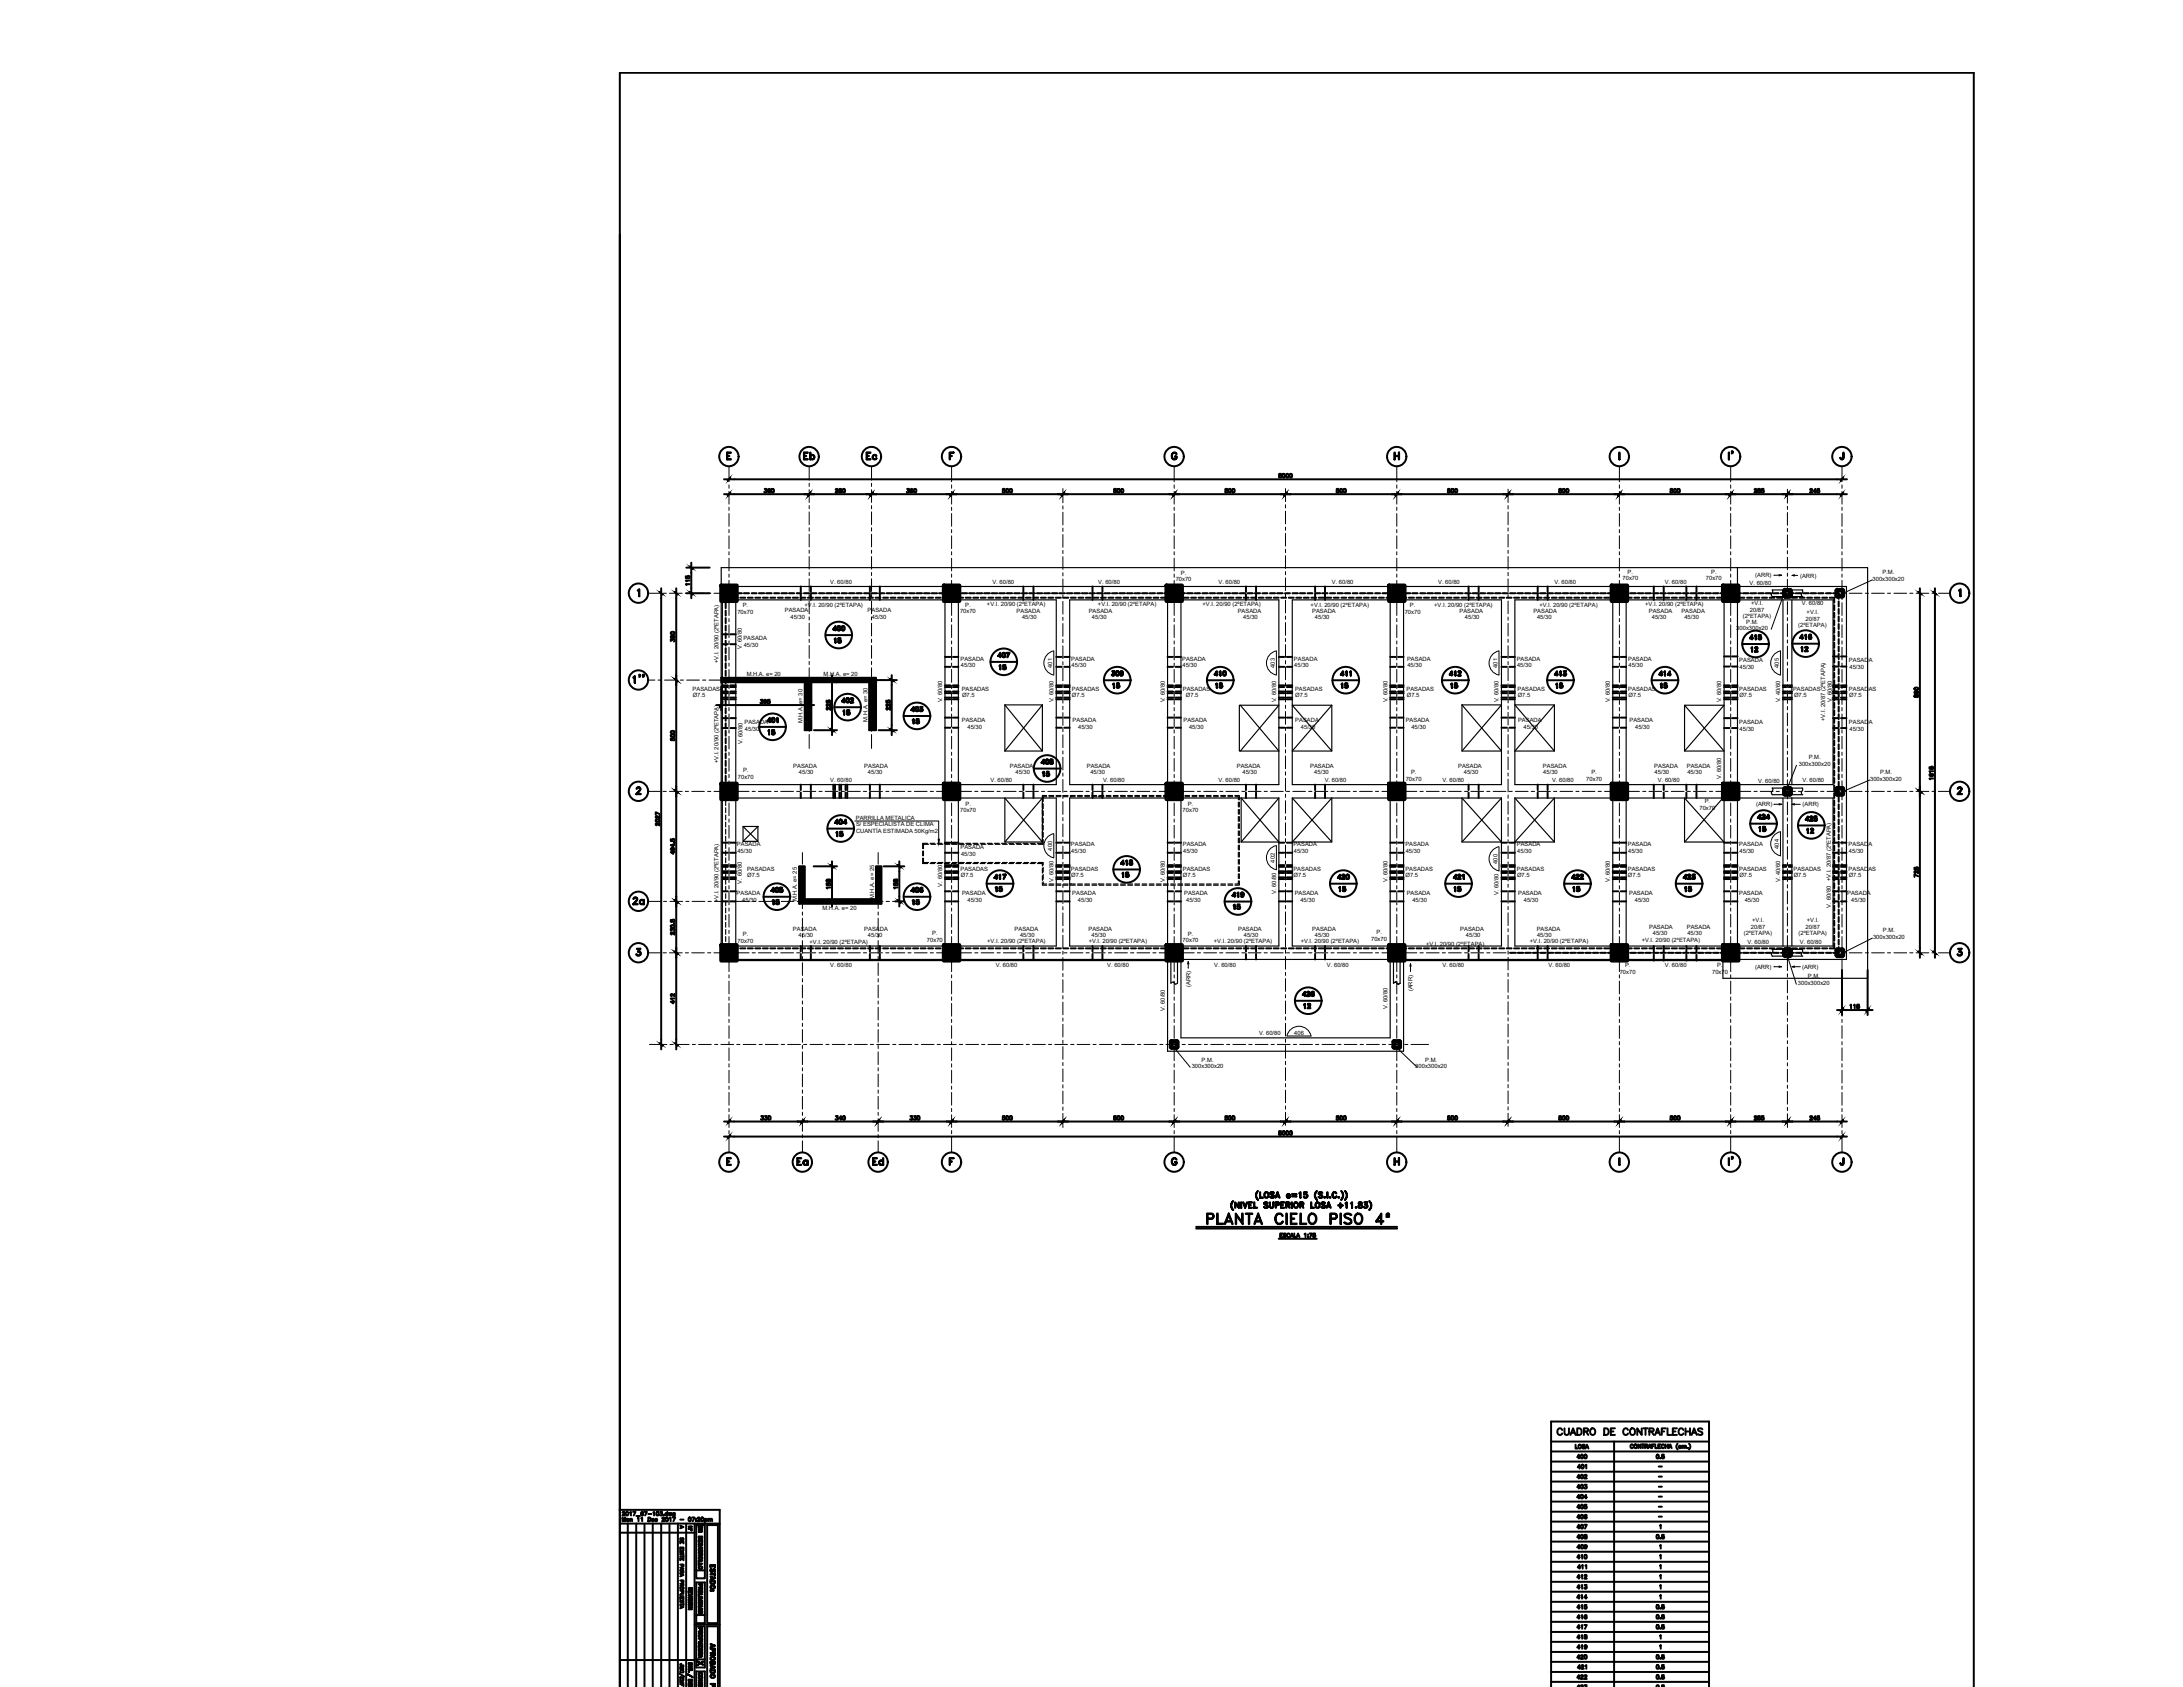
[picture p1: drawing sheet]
<svg xmlns="http://www.w3.org/2000/svg" width="279mm" height="216mm" viewBox="0 0 279 216" stroke-linecap="round" stroke-linejoin="round" font-family="sans-serif">
<defs><g id="words">
<text font-size="4" x="80.1" y="117.1">2a</text>
<g font-size="3.5">
<text x="92.1" y="60">E</text>
<text x="102" y="60">Eb</text>
<text x="110.1" y="60">Ec</text>
<text x="177.4" y="60">H</text>
<text x="141.5" y="89.3">15</text>
<text x="154.9" y="89.3">15</text>
<text x="170.7" y="89.3">15</text>
<text x="187.7" y="89.3" transform="rotate(-90 187.7 89.3)">15</text>
<text x="198.3" y="89.3">15</text>
<text x="211.7" y="89.3">15</text>
<text x="223.3" y="84.7">12</text>
<text x="229.7" y="84.7">12</text>
<text x="97.4" y="95.2">15</text>
<text x="106.9" y="92.8">15</text>
<text x="116.1" y="93.8">15</text>
<text x="132.6" y="100.5">15</text>
<text x="224.4" y="107.6">15</text>
<text x="230.4" y="107.9">12</text>
<text x="106.2" y="108.3">15</text>
<text x="142.9" y="113.6">15</text>
<text x="98.1" y="117.1">15</text>
<text x="116.1" y="117.1">15</text>
<text x="126.6" y="115.4">15</text>
<text x="185.2" y="115.4">15</text>
<text x="214.8" y="115.4">15</text>
<text x="80.4" y="123.5">3</text>
<text x="92.1" y="150.3">E</text>
<text x="101.2" y="150.3">Ea</text>
<text x="110.8" y="150.3">Ed</text>
<text x="177.4" y="150.3">H</text>
<text x="88.5" y="214.5">X</text>
</g>
<g font-size="3.1">
<text x="223" y="60" transform="rotate(-90 223 60)">I'</text>
<text x="115" y="64.2">360</text>
<text x="127.4" y="64.2">500</text>
<text x="170" y="64.2">500</text>
<text x="198.6" y="64.2">500</text>
<text x="212.7" y="64.2">500</text>
<text x="230.7" y="64.2">245</text>
<text x="105.8" y="81.8">400</text>
<text x="127" y="86.8">15</text>
<text x="106.9" y="91">402</text>
<text x="230.4" y="106.2">425</text>
<text x="126.3" y="113.6">417</text>
<text x="170.4" y="113.6">420</text>
<text x="200.4" y="113.6">422</text>
<text x="246.6" y="113.6" transform="rotate(-90 246.6 113.6)">725</text>
<text x="157" y="117.5">15</text>
<text x="87.5" y="129.8" transform="rotate(-90 87.5 129.8)">412</text>
<text x="166.2" y="130.2">12</text>
<text x="223" y="150.3" transform="rotate(-90 223 150.3)">I'</text>
<text x="86.1" y="196.8">A</text>
<text x="87.1" y="215.9">/</text>
</g>
<g font-size="2.6">
<text x="211.3" y="191.6">-</text>
<text x="211.3" y="190.1">-</text>
<text x="211.3" y="189.1">-</text>
<text x="211.3" y="192.6">-</text>
<text x="211.3" y="195.4">-</text>
<text x="201.1" y="217">423</text>
<text x="211" y="217">0.5</text>
</g>
<g font-size=".7">
<text x="95.1" y="77.7">P.</text>
<text x="103" y="77.7">+V.I. 20/90 (2ºETAPA)</text>
<text x="106.3" y="74.7">V. 60/80</text>
<text x="123.5" y="77.6">P.</text>
<text x="126.3" y="77.6">+V.I. 20/90 (2ºETAPA)</text>
<text x="127" y="74.7">V. 60/80</text>
<text x="140.5" y="77.6">+V.I. 20/90 (2ºETAPA)</text>
<text x="140.6" y="74.7">V. 60/80</text>
<text x="150.5" y="74.4">70x70</text>
<text x="151.1" y="73.6">P.</text>
<text x="153.9" y="77.6">+V.I. 20/90 (2ºETAPA)</text>
<text x="156" y="74.7">V. 60/80</text>
<text x="167.7" y="77.6">+V.I. 20/90 (2ºETAPA)</text>
<text x="170.5" y="74.7">V. 60/80</text>
<text x="180.4" y="77.7">P.</text>
<text x="183.6" y="77.6">+V.I. 20/90 (2ºETAPA)</text>
<text x="184.1" y="74.7">V. 60/80</text>
<text x="197" y="77.6">+V.I. 20/90 (2ºETAPA)</text>
<text x="198.9" y="74.7">V. 60/80</text>
<text x="207.7" y="74.3">70x70</text>
<text x="208.3" y="73.4">P.</text>
<text x="210.6" y="77.6">+V.I. 20/90 (2ºETAPA)</text>
<text x="213.1" y="74.7">V. 60/80</text>
<text x="218.3" y="74.3">70x70</text>
<text x="219" y="73.4">P.</text>
<text x="223.9" y="74.9">V. 60/80</text>
<text x="224.1" y="77.4">+V.I.</text>
<text x="224.7" y="73.9">(ARR)</text>
<text x="230.4" y="73.9">(ARR)</text>
<text x="230.6" y="77.4">V. 60/80</text>
<text x="239.7" y="74.3">300x300x20</text>
<text x="240.9" y="73.5">P.M.</text>
<text x="94.4" y="78.5">70x70</text>
<text x="94.9" y="83.1" transform="rotate(-90 94.9 83.1)">V. 60/80</text>
<text x="95.1" y="81.9">PASADA</text>
<text x="95.2" y="82.8">45/30</text>
<text x="100.5" y="78.4">PASADA</text>
<text x="101.2" y="79.2">45/30</text>
<text x="111" y="78.4">PASADA</text>
<text x="111.6" y="79.2">45/30</text>
<text x="122.9" y="78.5">70x70</text>
<text x="130.1" y="78.4">PASADA</text>
<text x="130.8" y="79.3">45/30</text>
<text x="139.3" y="78.4">PASADA</text>
<text x="139.8" y="79.3">45/30</text>
<text x="158.4" y="78.4">PASADA</text>
<text x="159.1" y="79.3">45/30</text>
<text x="167.9" y="78.4">PASADA</text>
<text x="168.3" y="79.3">45/30</text>
<text x="179.8" y="78.5">70x70</text>
<text x="186.8" y="78.4">PASADA</text>
<text x="187.5" y="79.3">45/30</text>
<text x="196.3" y="78.4">PASADA</text>
<text x="196.7" y="79.3">45/30</text>
<text x="211" y="78.4">PASADA</text>
<text x="211.4" y="79.3">45/30</text>
<text x="215.2" y="78.4">PASADA</text>
<text x="215.6" y="79.3">45/30</text>
<text x="222.2" y="80.6">300x300x20</text>
<text x="223.1" y="79.1">(2ºETAPA)</text>
<text x="223.5" y="79.8">P.M.</text>
<text x="224" y="78.3">20/87</text>
<text x="230.2" y="80.3">(2ºETAPA)</text>
<text x="231.1" y="79.5">20/87</text>
<text x="231.2" y="78.6">+V.I.</text>
<text x="88.6" y="88.4">PASADAS</text>
<text x="88.7" y="89.3">Ø7.5</text>
<text x="91.9" y="84.9" transform="rotate(-90 91.9 84.9)">+V.I. 20/90 (2ºETAPA)</text>
<text x="95.6" y="86.6">M.H.A. e= 20</text>
<text x="105.4" y="86.6">M.H.A. e= 20</text>
<text x="120.6" y="89.9" transform="rotate(-90 120.6 89.9)">V. 60/80</text>
<text x="122.9" y="84.6">PASADA</text>
<text x="123" y="85.4">45/30</text>
<text x="123.1" y="88.4">PASADAS</text>
<text x="123.1" y="89.3">Ø7.5</text>
<text x="134.7" y="85.5" transform="rotate(-90 134.7 85.5)">401</text>
<text x="134.8" y="89.9" transform="rotate(-90 134.8 89.9)">V. 60/80</text>
<text x="137.1" y="84.6">PASADA</text>
<text x="137.2" y="85.4">45/30</text>
<text x="137.2" y="88.4">PASADAS</text>
<text x="137.2" y="89.3">Ø7.5</text>
<text x="149.1" y="89.9" transform="rotate(-90 149.1 89.9)">V. 60/80</text>
<text x="151.3" y="84.6">PASADA</text>
<text x="151.3" y="85.4">45/30</text>
<text x="151.4" y="88.4">PASADAS</text>
<text x="151.8" y="89.3">Ø7.5</text>
<text x="163.2" y="85.5" transform="rotate(-90 163.2 85.5)">403</text>
<text x="163.3" y="89.9" transform="rotate(-90 163.3 89.9)">V. 60/80</text>
<text x="165.6" y="84.6">PASADA</text>
<text x="165.7" y="85.4">45/30</text>
<text x="165.8" y="88.4">PASADAS</text>
<text x="165.8" y="89.3">Ø7.5</text>
<text x="177.6" y="89.9" transform="rotate(-90 177.6 89.9)">V. 60/80</text>
<text x="180" y="88.4">PASADAS</text>
<text x="180.1" y="89.3">Ø7.5</text>
<text x="180.1" y="84.6">PASADA</text>
<text x="180.1" y="85.4">45/30</text>
<text x="191.6" y="85.5" transform="rotate(-90 191.6 85.5)">401</text>
<text x="191.8" y="89.9" transform="rotate(-90 191.8 89.9)">V. 60/80</text>
<text x="194.1" y="84.6">PASADA</text>
<text x="194.2" y="85.4">45/30</text>
<text x="194.2" y="88.4">PASADAS</text>
<text x="194.2" y="89.3">Ø7.5</text>
<text x="206.1" y="89.9" transform="rotate(-90 206.1 89.9)">V. 60/80</text>
<text x="208.4" y="84.6">PASADA</text>
<text x="208.4" y="88.4">PASADAS</text>
<text x="208.4" y="85.4">45/30</text>
<text x="208.4" y="89.3">Ø7.5</text>
<text x="220.3" y="89.9" transform="rotate(-90 220.3 89.9)">V. 60/80</text>
<text x="222.6" y="84.8">PASADA</text>
<text x="222.6" y="88.4">PASADAS</text>
<text x="222.6" y="89.3">Ø7.5</text>
<text x="222.7" y="85.6">45/30</text>
<text x="227.7" y="85.5" transform="rotate(-90 227.7 85.5)">405</text>
<text x="227.9" y="89.9" transform="rotate(-90 227.9 89.9)">V. 40/60</text>
<text x="229.5" y="88.4">PASADAS</text>
<text x="229.6" y="89.3">Ø7.5</text>
<text x="234.5" y="89.9" transform="rotate(-90 234.5 89.9)">V. 60/80</text>
<text x="236.6" y="84.8">PASADA</text>
<text x="236.6" y="88.4">PASADAS</text>
<text x="236.7" y="89.3">Ø7.5</text>
<text x="236.7" y="85.6">45/30</text>
<text x="95" y="95.2" transform="rotate(-90 95 95.2)">V. 60/80</text>
<text x="95.3" y="92.6">PASADA</text>
<text x="95.3" y="93.5">45/30</text>
<text x="102.7" y="92.6" transform="rotate(-90 102.7 92.6)">M.H.A. e= 30</text>
<text x="111" y="92.4" transform="rotate(-90 111 92.4)">M.H.A. e= 30</text>
<text x="123.1" y="92.4">PASADA</text>
<text x="123.8" y="93.3">45/30</text>
<text x="137.3" y="92.4">PASADA</text>
<text x="138" y="93.3">45/30</text>
<text x="151.5" y="92.4">PASADA</text>
<text x="152.2" y="93.3">45/30</text>
<text x="165.8" y="92.4">PASADA</text>
<text x="166.5" y="93.3">45/30</text>
<text x="179.9" y="92.4">PASADA</text>
<text x="180.6" y="93.3">45/30</text>
<text x="194.3" y="92.4">PASADA</text>
<text x="195" y="93.3">45/30</text>
<text x="208.6" y="92.4">PASADA</text>
<text x="209.3" y="93.3">45/30</text>
<text x="222.6" y="92.6">PASADA</text>
<text x="222.7" y="93.5">45/30</text>
<text x="233.6" y="92.3" transform="rotate(-90 233.6 92.3)">+V.I. 20/87 (2ºETAPA)</text>
<text x="236.6" y="92.6">PASADA</text>
<text x="236.7" y="93.5">45/30</text>
<text x="91.9" y="97.7" transform="rotate(-90 91.9 97.7)">+V.I. 20/90 (2ºETAPA)</text>
<text x="94.4" y="99.7">70x70</text>
<text x="95.1" y="98.8">P.</text>
<text x="101.5" y="98.2">PASADA</text>
<text x="102.3" y="99.1">45/30</text>
<text x="106.3" y="100.1">V. 60/80</text>
<text x="110.6" y="98.2">PASADA</text>
<text x="111.1" y="99.1">45/30</text>
<text x="126.8" y="100.1">V. 60/80</text>
<text x="129.2" y="98.2">PASADA</text>
<text x="130" y="99.1">45/30</text>
<text x="139.1" y="98.2">PASADA</text>
<text x="139.6" y="99.1">45/30</text>
<text x="141.2" y="100.1">V. 60/80</text>
<text x="156" y="100.1">V. 60/80</text>
<text x="158.3" y="98.2">PASADA</text>
<text x="159" y="99.1">45/30</text>
<text x="167.7" y="98.2">PASADA</text>
<text x="168.2" y="99.1">45/30</text>
<text x="169.5" y="100.1">V. 60/80</text>
<text x="179.9" y="99.9">70x70</text>
<text x="180.6" y="99.1">P.</text>
<text x="184.6" y="100.1">V. 60/80</text>
<text x="186.6" y="98.2">PASADA</text>
<text x="187.3" y="99.1">45/30</text>
<text x="197.5" y="98.2">PASADA</text>
<text x="197.5" y="99.1">45/30</text>
<text x="198.6" y="100.1">V. 60/80</text>
<text x="203" y="99.9">70x70</text>
<text x="203.7" y="99.1">P.</text>
<text x="211.7" y="98.2">PASADA</text>
<text x="211.8" y="99.1">45/30</text>
<text x="212.2" y="100.1">V. 60/80</text>
<text x="215.9" y="98.2">PASADA</text>
<text x="216" y="99.1">45/30</text>
<text x="220.3" y="99.7" transform="rotate(-90 220.3 99.7)">V. 60/80</text>
<text x="225" y="100.2">V. 60/80</text>
<text x="230.2" y="98">300x300x20</text>
<text x="230.7" y="100.1">V. 60/80</text>
<text x="231.5" y="97.2">P.M.</text>
<text x="239.4" y="99.9">300x300x20</text>
<text x="240.6" y="99.1">P.M.</text>
<text x="109.5" y="104.9">PARRILLA METALICA</text>
<text x="109.6" y="105.8">S/ ESPECIALISTA DE CLIMA</text>
<text x="109.6" y="106.7">CUANTÍA ESTIMADA 50Kg/m2</text>
<text x="122.9" y="103.9">70x70</text>
<text x="123.6" y="103.1">P.</text>
<text x="151.4" y="103.9">70x70</text>
<text x="152" y="103.1">P.</text>
<text x="217.5" y="103.7">70x70</text>
<text x="218.2" y="102.8">P.</text>
<text x="224.8" y="103.2">(ARR)</text>
<text x="230.7" y="103.2">(ARR)</text>
<text x="94.3" y="108.3">PASADA</text>
<text x="94.4" y="109.2">45/30</text>
<text x="94.9" y="113.1" transform="rotate(-90 94.9 113.1)">V. 60/80</text>
<text x="95.6" y="111.4">PASADAS</text>
<text x="95.6" y="112.3">Ø7.5</text>
<text x="120.6" y="113.5" transform="rotate(-90 120.6 113.5)">V. 60/80</text>
<text x="122.9" y="108.7">PASADA</text>
<text x="122.9" y="111.4">PASADAS</text>
<text x="123" y="112.3">Ø7.5</text>
<text x="123" y="109.6">45/30</text>
<text x="134.7" y="108.9" transform="rotate(-90 134.7 108.9)">400</text>
<text x="134.8" y="112.9" transform="rotate(-90 134.8 112.9)">V. 60/80</text>
<text x="137.1" y="108.3">PASADA</text>
<text x="137.1" y="111.4">PASADAS</text>
<text x="137.1" y="112.3">Ø7.5</text>
<text x="137.1" y="109.2">45/30</text>
<text x="149.1" y="112.9" transform="rotate(-90 149.1 112.9)">V. 60/80</text>
<text x="151.4" y="108.3">PASADA</text>
<text x="151.4" y="111.4">PASADAS</text>
<text x="151.4" y="112.3">Ø7.5</text>
<text x="151.4" y="109.2">45/30</text>
<text x="163.2" y="110.4" transform="rotate(-90 163.2 110.4)">402</text>
<text x="165.5" y="108.3">PASADA</text>
<text x="165.5" y="111.4">PASADAS</text>
<text x="165.6" y="112.3">Ø7.5</text>
<text x="165.6" y="109.2">45/30</text>
<text x="177.6" y="112.9" transform="rotate(-90 177.6 112.9)">V. 60/80</text>
<text x="179.9" y="108.3">PASADA</text>
<text x="179.9" y="111.4">PASADAS</text>
<text x="179.9" y="112.3">Ø7.5</text>
<text x="179.9" y="109.2">45/30</text>
<text x="191.6" y="110.6" transform="rotate(-90 191.6 110.6)">400</text>
<text x="194.1" y="108.3">PASADA</text>
<text x="194.1" y="111.4">PASADAS</text>
<text x="194.2" y="112.3">Ø7.5</text>
<text x="194.2" y="109.2">45/30</text>
<text x="206.1" y="112.9" transform="rotate(-90 206.1 112.9)">V. 60/80</text>
<text x="208.3" y="111.4">PASADAS</text>
<text x="208.3" y="108.3">PASADA</text>
<text x="208.4" y="112.3">Ø7.5</text>
<text x="208.4" y="109.2">45/30</text>
<text x="222.6" y="108.3">PASADA</text>
<text x="222.6" y="111.4">PASADAS</text>
<text x="222.6" y="112.3">Ø7.5</text>
<text x="222.7" y="109.2">45/30</text>
<text x="227.7" y="108.6" transform="rotate(-90 227.7 108.6)">404</text>
<text x="227.9" y="112.9" transform="rotate(-90 227.9 112.9)">V. 40/60</text>
<text x="229.6" y="111.4">PASADAS</text>
<text x="229.6" y="112.3">Ø7.5</text>
<text x="234.3" y="112.8" transform="rotate(-90 234.3 112.8)">+V.I. 20/87 (2ºETAPA)</text>
<text x="236.6" y="108.3">PASADA</text>
<text x="236.6" y="111.4">PASADAS</text>
<text x="236.6" y="112.3">Ø7.5</text>
<text x="236.6" y="109.2">45/30</text>
<text x="92" y="115.4" transform="rotate(-90 92 115.4)">+V.I. 20/90 (2ºETAPA)</text>
<text x="94.3" y="114.6">PASADA</text>
<text x="95" y="115.4">45/30</text>
<text x="95.1" y="119.8">P.</text>
<text x="101.5" y="119.1">PASADA</text>
<text x="102" y="115.3" transform="rotate(-90 102 115.3)">M.H.A. e= 25</text>
<text x="102.2" y="120">45/30</text>
<text x="105.3" y="116.5">M.H.A. e= 20</text>
<text x="110.6" y="119.1">PASADA</text>
<text x="111.1" y="120">45/30</text>
<text x="111.9" y="115.1" transform="rotate(-90 111.9 115.1)">M.H.A. e= 25</text>
<text x="119.3" y="119.7">P.</text>
<text x="123.1" y="114.6">PASADA</text>
<text x="123.8" y="115.4">45/30</text>
<text x="129.9" y="119.1">PASADA</text>
<text x="130.6" y="120">45/30</text>
<text x="137.2" y="114.6">PASADA</text>
<text x="138" y="115.4">45/30</text>
<text x="139.3" y="119.1">PASADA</text>
<text x="139.7" y="120">45/30</text>
<text x="151.6" y="114.6">PASADA</text>
<text x="151.8" y="115.4">45/30</text>
<text x="152" y="119.7">P.</text>
<text x="158.5" y="119.1">PASADA</text>
<text x="159.2" y="120">45/30</text>
<text x="163.3" y="114.4" transform="rotate(-90 163.3 114.4)">V. 60/80</text>
<text x="165.7" y="114.6">PASADA</text>
<text x="166.4" y="115.4">45/30</text>
<text x="168" y="119.1">PASADA</text>
<text x="168.3" y="120">45/30</text>
<text x="176.2" y="119.6">P.</text>
<text x="180" y="114.6">PASADA</text>
<text x="180.8" y="115.4">45/30</text>
<text x="186.9" y="119.1">PASADA</text>
<text x="187.6" y="120">45/30</text>
<text x="191.8" y="114.6" transform="rotate(-90 191.8 114.6)">V. 60/80</text>
<text x="194.3" y="114.6">PASADA</text>
<text x="195" y="115.4">45/30</text>
<text x="196.7" y="119.1">PASADA</text>
<text x="196.7" y="120">45/30</text>
<text x="208.5" y="114.6">PASADA</text>
<text x="209.2" y="115.4">45/30</text>
<text x="211.1" y="118.8">PASADA</text>
<text x="211.5" y="119.7">45/30</text>
<text x="215.9" y="118.8">PASADA</text>
<text x="216" y="119.7">45/30</text>
<text x="222.6" y="114.6">PASADA</text>
<text x="223.2" y="119.7">(2ºETAPA)</text>
<text x="223.3" y="115.4">45/30</text>
<text x="224.1" y="118.8">20/87</text>
<text x="224.2" y="118">+V.I.</text>
<text x="230.2" y="119.7">(2ºETAPA)</text>
<text x="231.1" y="118.8">20/87</text>
<text x="231.2" y="118">+V.I.</text>
<text x="234.3" y="116.1" transform="rotate(-90 234.3 116.1)">V. 60/80</text>
<text x="236.4" y="114.6">PASADA</text>
<text x="236.9" y="115.4">45/30</text>
<text x="241" y="119.3">P.M.</text>
<text x="94.4" y="120.6">70x70</text>
<text x="103.6" y="120.8">+V.I. 20/90 (2ºETAPA)</text>
<text x="106.3" y="123.7">V. 60/80</text>
<text x="118.6" y="120.5">70x70</text>
<text x="126.3" y="120.7">+V.I. 20/90 (2ºETAPA)</text>
<text x="127.4" y="123.8">V. 60/80</text>
<text x="139.3" y="120.7">+V.I. 20/90 (2ºETAPA)</text>
<text x="141.7" y="123.8">V. 60/80</text>
<text x="151.4" y="120.6">70x70</text>
<text x="155.4" y="120.7">+V.I. 20/90 (2ºETAPA)</text>
<text x="155.4" y="123.8">V. 60/80</text>
<text x="166.5" y="120.7">+V.I. 20/90 (2ºETAPA)</text>
<text x="169.8" y="123.8">V. 60/80</text>
<text x="175.5" y="120.4">70x70</text>
<text x="182.5" y="121">+V.I. 20/90 (2ºETAPA)</text>
<text x="184.6" y="123.8">V. 60/80</text>
<text x="195.8" y="120.7">+V.I. 20/90 (2ºETAPA)</text>
<text x="198.2" y="123.8">V. 60/80</text>
<text x="207.3" y="124.7">70x70</text>
<text x="208" y="123.8">P.</text>
<text x="210.1" y="120.6">+V.I. 20/90 (2ºETAPA)</text>
<text x="213.1" y="123.8">V. 60/80</text>
<text x="219.1" y="124.7">70x70</text>
<text x="219.8" y="123.8">P.</text>
<text x="223.6" y="120.9">V. 60/80</text>
<text x="224.6" y="124">(ARR)</text>
<text x="230.4" y="120.9">V. 60/80</text>
<text x="230.7" y="124">(ARR)</text>
<text x="231.4" y="125.2">P.M.</text>
<text x="239.7" y="120.2">300x300x20</text>
<text x="149.1" y="129.4" transform="rotate(-90 149.1 129.4)">V. 60/80</text>
<text x="152.4" y="126.3" transform="rotate(-90 152.4 126.3)">(ARR)</text>
<text x="177.6" y="129.2" transform="rotate(-90 177.6 129.2)">V. 60/80</text>
<text x="180.8" y="126.9" transform="rotate(-90 180.8 126.9)">(ARR)</text>
<text x="230.1" y="126.1">300x300x20</text>
<text x="152.5" y="136.7">300x300x20</text>
<text x="153.8" y="135.9">P.M.</text>
<text x="161.1" y="132.5">V. 60/80</text>
<text x="165.7" y="132.4">406</text>
<text x="181.1" y="136.7">300x300x20</text>
<text x="182.4" y="135.9">P.M.</text>
</g>
</g></defs>
<!-- layer: RLA-FORMATO -->
<g fill="none" stroke="#000" stroke-width=".25">
<path d="M79.3 30v185.9v-206.6h173.3v206.6M79.3 193.2h12.8v22.7M79.3 196.2h9.6M79.3 195h12.8M79.7 193.6a.14 .14 0 0 1 .1-.1 .14 .14 0 0 1 .1 .1l-.2 .4h.3M79.7 194.7v-.5l.1 .5 .2-.5v.5M80.3 195v20.9M80.6 193.6l.2-.1v.5M80.6 194.5l.3-.1v.3M80.6 194.4v.3M81 193.5h.3l-.2 .5M81.4 195v20.9"/>
<path d="M81.4 194h.5M81.6 194.3l.1-.1v.5M82.1 194.3l.1-.1v.5M82.3 193.5h-.1a.22 .22 0 0 0-.2 .2 .22 .22 0 0 0 .3 .2 .15 .15 0 0 0 0-.2 .15 .15 0 0 0-.2 0l-.1 .1M82.5 193.5h.3l-.2 .5M82.5 195.1v20.8M83 194.2a.25 .25 0 0 1 .3 .2 .25 .25 0 0 1-.3 .3zM83 193.8h.4M83.4 194.5h.3a.14 .14 0 0 0-.2-.1 .14 .14 0 0 0-.1 .1l.1 .2 .2-.1M83.5 195v20.9M83.6 193.6l.1-.1v.5M84.1 194.4a.16 .16 0 0 0-.2 0 .16 .16 0 0 0 0 .2 .16 .16 0 0 0 .2 0"/>
<path d="M84.5 193.5h.3l-.2 .2a.15 .15 0 0 1 .2 .1 .15 .15 0 0 1-.2 .2l-.1-.1M84.6 195v20.9M84.8 194.3v-.1h.2v.2l-.3 .3h.3M85 193.9h.1M85.7 195v20.9M86.8 195v20.9M87.8 195v20.9M88.9 195v20.9M89.1 195.2h1.1v6.8h-1.1zM89.4 195.3h.5v.3v-.3M89.4 195.7h.5l-.4 .3h.4h-.5l.4-.3zM89.4 196.7h.5v.1a.24 .24 0 0 1-.2 .2 .24 .24 0 0 1-.3-.2z"/>
<path d="M89.4 197.1h.5v.3v-.3h-.4M89.4 197.9l.5 .2-.5 .2 .4-.2zM89.4 198.4h.5v.2l-.2 .1-.1-.1v-.2l.1 .2h.1l.1-.2zM89.4 198.8h.5v.3h-.2l-.1-.1v-.2l.1 .3h.1l.1-.3zM89.4 199.1l.2-.2zM89.4 199.7h.5h-.4l-.1 .3zM89.5 196.7h.4a.21 .21 0 0 1-.2 .2 .21 .21 0 0 1-.2-.1zM89.5 197.5v.3h.1l.2-.3v.3l.1-.2-.1-.1a.25 .25 0 0 1-.3 .3zM89.5 198v.2M89.6 198v.2M89.6 198.5l-.2 .2 .2-.2M89.7 195.3l-.1 .2z"/>
<path d="M89.7 197.1l-.1 .2zM89.8 194.2a.22 .22 0 0 1 .2 .2 .22 .22 0 0 1-.2 .3zM90.2 194.4a.16 .16 0 0 1 .2 0 .16 .16 0 0 1 0 .2 .16 .16 0 0 1-.2 0M90.2 194.4v.4M90.5 195.2h1.4v12.5h-1.4zM90.6 194.5l.3-.1v.3M90.6 194.4v.3M90.9 194.5l.2-.1v.3M79.3 212.4h9.6M88.1 203.5l.2-.1zM88.1 204.2l.5-.2-.4 .2 .4 .1zM88.1 204.4l.5 .1z"/>
<path d="M88.1 205l.5 .1zM88.1 205.7h.5l-.4 .2 .4 .1h-.5l.4-.3zM88.1 203.7h.5M88.2 203.7l-.1 .2zM88.2 204.7v-.1a.12 .12 0 0 0 0 .2 .12 .12 0 0 0 .1 0l.2-.2v.3a.13 .13 0 0 0 .1-.2 .13 .13 0 0 0-.2 0l-.1 .2h-.1zM88.3 203.3l.1 .2h.1l.1-.3h-.5l.5 .1-.1 .2h-.1v-.2M88.3 203.7v.1l.1-.1M88.6 203.7v.2zM88.9 207.9h3.2M89.1 213.4v-5.3h1.1v5.3M89.1 202.5h1.1v5.2h-1.1zM89.1 206.7h1.1"/>
<path d="M89.1 201h1.1M89.4 208.3h.5v.3h-.2h-.1v-.2l.1 .2h.1l.1-.2zM89.4 208.8h.5v.2l-.2 .1-.1-.1v-.2l.1 .2h.1l.1-.2zM89.4 209.7h.5v.2l-.1 .1-.2-.1v-.2l.1 .2h.1l.1-.2zM89.4 202.7h.5v.2l-.1 .1-.2-.1v-.1l.1 .2h.1l.1-.2zM89.4 203.2h.5v.2l-.2 .1-.1-.2v-.1l.1 .2h.1l.1-.2zM89.4 203.6h.5v.3v-.3h-.4l-.1 .3zM89.4 204h.5h-.4l-.1 .3zM89.4 204.4h.5zM89.4 204.6h.5l-.4 .1 .4 .2h-.5h.4l-.4-.2 .4-.1zM89.4 205.1h.5zM89.4 205.3h.5l-.4 .3h.4h-.5l.4-.3z"/>
<path d="M89.4 205.7l.5 .2-.5 .2 .4-.2zM89.4 206.2h.5v.2l-.2 .1-.1-.1v-.2l.1 .2h.1l.1-.2zM89.4 200.1h.5h-.4l-.1 .3zM89.5 210.2l.4-.1-.4 .1v.1v.1h.4h-.4zM89.5 205.8v.2M89.6 205.8v.2M89.6 208.9l-.2 .2 .2-.2M89.6 203.3l-.2 .2 .2-.2M89.6 206.3l-.2 .2 .2-.1M89.7 203.6l-.1 .2zM90.5 215.9v-7.8h1.4v7.8M90.9 210.4l.6 .2-.6 .2 .5-.2z"/>
<path d="M90.9 200.3h.6v.3v-.3h-.5l-.1 .3zM90.9 201.8l.6 .2-.6 .2 .5-.2zM90.9 202.4h.6v.1a.3 .3 0 0 1-.3 .2 .3 .3 0 0 1-.3-.2zM91 200.9v-.1v.2l.1 .1 .2-.3h.1l.1 .3-.1 .1 .1-.3-.1-.1-.2 .3-.2 .1zM91 202.4h.5a.27 .27 0 0 1-.3 .3 .27 .27 0 0 1-.2-.3zM91 203.5v.1zM91 203.6h.1M91.1 201.8v.3M91.2 215.5v.3l.2 .1 .1-.2v-.2h-.6h.6l-.1 .3h-.2v-.3M91.2 200.3v.2v-.2M91.2 203.5l.1 .1zM91.3 203.6h.1"/>
<path d="M91.5 201.5h-.6h.6M91.5 201.3v.4z"/>
<circle cx="80.3" cy="193.7" r=".22"/>
<circle cx="80.3" cy="194.5" r=".16"/>
<circle cx="84.1" cy="193.7" r=".22"/>
<circle cx="89.7" cy="199.4" r=".18"/>
<circle cx="89.7" cy="199.4" r=".2"/>
<circle cx="88.4" cy="205.4" r=".18"/>
<circle cx="88.4" cy="205.4" r=".2"/>
<circle cx="89.7" cy="209.4" r=".19"/>
<circle cx="89.7" cy="200.6" r=".19"/>
<circle cx="89.7" cy="200.6" r=".21"/>
<circle cx="89.7" cy="209.4" r=".21"/>
<circle cx="91.2" cy="203.1" r=".24"/>
<circle cx="91.2" cy="203.1" r=".26"/>
</g>
<!-- layer: FORMATO -->
<g fill="none" stroke="#000" stroke-width=".25">
<path d="M87.1 198.3v-.2h.4v.2M87.1 198.5h.4l-.4 .1 .4 .2h-.4M87.1 199.7v-.3h.4v.3M87.1 198.9h.4M87.1 199.2h.4M87.3 198.1v.1M87.3 199.4v.2M87.5 199.1v.2M87.1 200.2h.4l-.1 .3h-.1v-.3M87.1 200.6l.4 .2-.4 .1M87.1 201h.4l-.1 .3-.1-.3M87.1 201.4l.4 .2-.4 .1"/>
<path d="M87.1 202.3h.4l-.1 .2h-.1v-.2M87.1 202.7h.4l-.1 .3-.1-.3M87.1 203.6h.4l-.1 .2h-.1v-.2M87.1 204.7v-.3h.4v.3M87.1 205.5l.4 .2-.4 .1M87.1 205.3h.4M87.1 204.8a.13 .13 0 0 0-.1 .2 .13 .13 0 0 0 .2 0l.2-.2v.3M87.2 200.7v.2M87.2 201.5v.2M87.2 205.5v.3M87.3 204.4v.2M87.3 201.2l-.2 .1"/>
<path d="M87.3 202.8l-.2 .2M87.5 204h-.3l-.1 .1v.2h.4M87.5 205.2v.2"/>
<circle cx="87.3" cy="203.3" r=".19"/>
</g>
<!-- layer: RLA-TEXTOS2 -->
<g fill="none" stroke="#000" stroke-width=".25">
<path d="M153.1 157h25.7M153.1 157.2h25.7M154.6 155.9h.6v-.5h-.6l-.1 1.3v-1.4h.6a.36 .36 0 0 1 .3 .3 .36 .36 0 0 1-.3 .4h-.5M155.8 155.3l.1 1.3 .6 .1h-.7zM156.9 156.3h.7M157.3 155.3l.5 1.4-.5-1.2-.6 1.2zM158.2 155.3l.8 1.2v-1.2v1.4l-.8-1.2v1.2zM159.4 155.3l.9 .1zM159.8 155.4v1.3l.1-1.3M160.7 156.3h.7M161 155.3l.5 1.4-.5-1.2-.5 1.2zM163.3 155.5a.47 .47 0 0 1 .5-.2 .47 .47 0 0 1 .4 .3 .48 .48 0 0 0-.5-.2 .48 .48 0 0 0-.4 .4 .58 .58 0 0 0 .6 .8l.3-.3a.5 .5 0 0 1-.6 .4 .5 .5 0 0 1-.4-.6z"/>
<path d="M163.7 158.5h4.8M163.9 158.1h.1M164.1 157.9h-.2v.4h.2M164.6 157.9h-.3l.3 .3-.1 .1h-.2M164.6 155.3l.1 1.4zM165.1 158a.19 .19 0 0 0-.2-.1 .19 .19 0 0 0-.2 .1v.2a.19 .19 0 0 0 .2 .1 .19 .19 0 0 0 .2-.1M165.2 158.3l.2-.4 .1 .4M165.2 155.3h.8l-.7 .1v1.2l.7 .1h-.8zM165.2 158.2h.3M165.3 155.9h.4l-.4 .1M165.7 157.9v.4h.2M166 158.3l.1-.4 .2 .4"/>
<path d="M166 158.2h.3M166.4 155.3l.1 1.3 .7 .1h-.8zM167 157.9h.1v.4M167.4 158h.1M167.4 158.3h.1M167.6 157.9h.3l-.2 .4M167.7 155.4a.65 .65 0 0 1 .8 .3 .65 .65 0 0 1-.2 .8 .49 .49 0 0 1-.5 .1 .49 .49 0 0 1-.4-.5 .81 .81 0 0 1 .3-.7zM167.7 155.4a.47 .47 0 0 1 .7 .4 .61 .61 0 0 1-.5 .8 .72 .72 0 0 1-.2-1.2zM168.3 157.9h-.2v.2a.17 .17 0 0 1 .2-.1 .17 .17 0 0 1 0 .3 .17 .17 0 0 1-.3-.1M170.3 155.9h.7v-.5h-.7v1.3v-1.4h.6a.36 .36 0 0 1 .2 .3 .36 .36 0 0 1-.2 .4h-.6M171.6 155.3v1.4zM172.1 155.5a.6 .6 0 0 1 .9 0h-.2a.47 .47 0 0 0-.7 0l.1 .2 .1 .1a.69 .69 0 0 1 .7 .7 .61 .61 0 0 1-.9 0h.1a.49 .49 0 0 0 .7 0 .68 .68 0 0 0-.7-.7z"/>
<path d="M173.5 155.5a.49 .49 0 0 1 .5-.2 .49 .49 0 0 1 .4 .5 .59 .59 0 0 1-.1 .7 .59 .59 0 0 1-.7 .1 .86 .86 0 0 1-.1-1.1zM173.6 155.4a.46 .46 0 0 1 .7 .4 .58 .58 0 0 1-.5 .8 .72 .72 0 0 1-.2-1.2zM176.2 156.3h.9h-1l.7-1v1.4l-.1-1.2-.5 .8M177.5 155.7h.3z"/>
<circle cx="177.6" cy="155.5" r=".15"/>
<circle cx="177.6" cy="155.5" r=".18"/>
</g>
<!-- layer: 0 -->
<g fill="none" stroke="#000" stroke-width=".25">
<path d="M157.8 153.7a.78 .78 0 0 0 0 1.1 .74 .74 0 0 1 0-1.1zM158.1 153.9l.4 .6 .1-.6v.7l-.5-.6v.6zM158.8 153.9l.1 .7zM159.1 153.9l.3 .6 .2-.6-.2 .7zM159.9 153.9h.4h-.4v.7h.4h-.4M159.9 154.2h.2h-.2M160.5 153.9v.7h.4h-.4zM160.9 152.5l.1-.1a.78 .78 0 0 0 0 1.1 .72 .72 0 0 1-.1-1zM161.3 152.6v.7h.4h-.4zM161.8 154l.2-.1 .3 .1h-.5l.1 .1 .3 .2v.3h-.3l-.1-.1 .2 .1 .2-.1v-.2l-.3-.2zM161.9 152.6a.35 .35 0 0 1 .5 .3 .35 .35 0 0 1-.5 .4l-.1-.3zM161.9 152.6a.31 .31 0 0 1 .4 .3 .31 .31 0 0 1-.4 .3l-.1-.2z"/>
<path d="M162.5 153.9v.5l.2 .2 .2-.1 .1-.1v-.5v.5l-.1 .2h-.2l-.2-.1zM162.6 152.6h.4l.1 .1-.2-.1-.3 .1v.1l.5 .3-.1 .2h-.4v-.1l.2 .1 .2-.1v-.2l-.4-.2zM163.3 154.2h.4v-.3h-.4v.7v-.7h.4v.3h-.4M163.3 153.1h.4M163.5 152.6l.3 .7-.3-.6-.3 .6zM164 153.9h.4h-.4v.7h.4h-.4zM164 154.2h.2h-.2M164.7 154.2h.3v-.3h-.3l-.1 .7v-.7h.4v.3h-.3M164.7 153h.4l-.1-.1a.21 .21 0 0 0-.2 .1 .21 .21 0 0 0 0 .2 .21 .21 0 0 0 .3 0 .23 .23 0 0 1-.3 0 .23 .23 0 0 1 0-.3 .23 .23 0 0 1 .3 .1v.1h-.4M164.8 154.2l.3 .4-.2-.4M165.3 153.9l.1 .7zM165.4 152.8h.5z"/>
<path d="M165.4 153.1h.5zM165.7 154a.34 .34 0 0 1 .5 .2 .34 .34 0 0 1-.4 .4l-.2-.3zM166.3 152.7l.2-.1v.7l-.1-.7zM166.4 154.2h.4v-.3h-.4v.7v-.7h.4v.3h-.4M166.6 154.2l.2 .4zM166.9 153.2l.1 .1M167.2 152.8l.1 .2-.1 .3M167.3 153l-.1-.2-.3 .1v-.3h.4h-.3l-.1 .2a.26 .26 0 0 1 .4 .1 .26 .26 0 0 1-.1 .4 .26 .26 0 0 1-.3-.1M167.3 153.1a.24 .24 0 0 1-.2 .2 .24 .24 0 0 1-.2-.1M167.8 153.9v.7h.4h-.4zM168.4 154a.34 .34 0 0 1 .5 .2 .34 .34 0 0 1-.3 .4l-.2-.3zM168.5 152.4h.1a.74 .74 0 0 0 0 1.1 .7 .7 0 0 1-.1-1.1z"/>
<path d="M168.8 152.7l.2-.1 .2 .1-.1-.1-.3 .1v.1l.4 .2v.3h-.4v-.1l.2 .1 .2-.1v-.2l-.4-.2zM169.1 154l.2-.1 .3 .1h-.5l.1 .1 .4 .2v.2l-.1 .1h-.3l-.1-.1 .2 .1 .3-.1-.1-.2-.3-.2zM169.5 153.2l.1 .1h-.1zM169.5 153.2h.1M169.8 154.4h.5M169.9 152.6v.7zM169.9 154.4h.3M170.1 153.9l.2 .7-.2-.6-.3 .6zM170.2 153.2h.1v.1zM170.2 153.2h.1M170.7 152.6h.2l.1 .1a.25 .25 0 0 0-.2-.1 .25 .25 0 0 0-.2 .2v.2a.24 .24 0 0 0 .1 .2 .24 .24 0 0 0 .2 0l.1-.1a.26 .26 0 0 1-.3 .2 .26 .26 0 0 1-.2-.3zM171.3 154.2l.6 .1z"/>
<path d="M171.3 153.2l.1 .1h-.1zM171.3 153.2h.1M171.5 154l.1 .6zM171.6 152.4a.7 .7 0 0 1 0 1.1 .78 .78 0 0 0 0-1.1zM172.1 152.4a.7 .7 0 0 1 0 1.1 .78 .78 0 0 0 0-1.1zM172.2 154l.2-.1v.7l-.1-.7zM172.9 154l.2-.1v.7l-.1-.7zM173.5 154.5h.1v.1zM173.5 154.5h.1M173.9 154.5l.1 .1M173.9 153.9v.2l.4 .2v.2h-.4v-.2l.3-.2 .1-.1-.1-.1zM173.9 153.9h.4"/>
<path d="M174 153.9v.2a.29 .29 0 0 1 .3 .1 .29 .29 0 0 1 0 .4h-.4a.3 .3 0 0 1 0-.4 .3 .3 0 0 1 .3-.1v-.2M174.3 154.5l-.1 .1M174.6 154.5l.1 .1M174.7 154.2l.3 .1M174.8 154.1a.25 .25 0 0 1 .2 .2 .25 .25 0 0 1-.2 .3 .25 .25 0 0 1-.3-.1h.1a.25 .25 0 0 0 .4-.1M174.9 154.2l.1 .1-.1 .3M175 153.9h-.4h.4l-.2 .3M175 153.9l-.3 .3M175.2 153.7a.7 .7 0 0 1 0 1.1 .74 .74 0 0 0 0-1.1z"/>
<circle cx="165.9" cy="154.2" r=".3"/>
<circle cx="168.6" cy="154.2" r=".3"/>
</g>
<!-- layer: RLE-SOLID -->
<g fill="#000" stroke="#000" stroke-width=".13">
<path d="M235.2 100.9h.6zM235.2 101.6h.6z"/>
<path d="M92.3 74.9l2 2v-2zM92.3 74.9l2 2h-2z"/>
<path d="M120.8 74.9l2 2v-2zM120.8 74.9l2 2h-2z"/>
<path d="M149.3 74.9l2 2v-2zM149.3 74.9l2 2h-2z"/>
<path d="M177.8 74.9l2 2v-2zM177.8 74.9l2 2h-2z"/>
<path d="M206.3 74.9l2 2v-2zM206.3 74.9l2 2h-2z"/>
<path d="M220.5 74.9l2 2v-2zM220.5 74.9l2 2h-2z"/>
<path d="M103 87.3l.8 6.2v-6.2zM103 87.3l.8 6.2h-.8z"/>
<path d="M92.3 86.7l19 .6v-.6zM92.3 86.7l19 .6h-19z"/>
<path d="M111.3 86.7l.8 .6v-.6zM111.3 86.7l.8 .6h-.8z"/>
<path d="M111.3 87.3l.8 6.2v-6.2zM111.3 87.3l.8 6.2h-.8z"/>
<path d="M92.3 100.3l2 2v-2zM92.3 100.3l2 2h-2z"/>
<path d="M102.3 110.9l.7 4.2v-4.2zM102.3 110.9l.7 4.2h-.7z"/>
<path d="M102.3 115.1l10.5 .6v-.6zM102.3 115.1l10.5 .6h-10.5z"/>
<path d="M112.1 110.9l.7 4.2v-4.2zM112.1 110.9l.7 4.2h-.7z"/>
<path d="M120.8 100.3l2 2v-2zM120.8 100.3l2 2h-2z"/>
<path d="M149.3 100.3l2 2v-2zM149.3 100.3l2 2h-2z"/>
<path d="M177.8 100.3l2 2v-2zM177.8 100.3l2 2h-2z"/>
<path d="M206.3 100.3l2 2v-2zM206.3 100.3l2 2h-2z"/>
<path d="M220.5 100.3l2 2v-2zM220.5 100.3l2 2h-2z"/>
<path d="M92.3 120.9l2 2v-2zM92.3 120.9l2 2h-2z"/>
<path d="M120.8 120.9l2 2v-2zM120.8 120.9l2 2h-2z"/>
<path d="M149.3 120.9l2 1.9v-1.9zM149.3 120.9l2 1.9h-2z"/>
<path d="M149.3 122.8l2 .1v-.1zM149.3 122.8l2 .1h-2z"/>
<path d="M177.8 120.9l2 2v-2zM177.8 120.9l2 2h-2z"/>
<path d="M206.3 120.9l2 2v-2zM206.3 120.9l2 2h-2z"/>
<path d="M220.5 120.9l2 2v-2zM220.5 120.9l2 2h-2z"/>
</g>
<!-- layer: RLE-PILAR -->
<g fill="none" stroke="#000" stroke-width=".51">
<path d="M92.3 74.9h2v2h-2zM120.8 74.9h2v2h-2zM149.3 74.9h2v2h-2zM177.8 74.9h2v2h-2zM206.3 74.9h2v2h-2zM220.5 74.9h2v2h-2zM228.3 76.2l.2 .1h.6M228.4 76.2l.7 .1M228.5 75.5l-.2 .1v.6M228.5 75.5h.6M229.1 75.5l.1 .1M229.1 75.5v.1"/>
<path d="M229.1 75.5l-.7 .1v.6M229.1 76.2v.1M229.2 75.6v.6M229.2 76.2l-.1 .1M235 76.2l.2 .1h.6l.1-.1M235.1 75.6v.6M235.1 76.2h.7M235.1 76.2l.1-.7 .6 .1v.6M235.2 75.5l-.2 .1M235.2 75.5h.6M235.8 75.5l.1 .1v.6M92.3 100.3h2v2h-2z"/>
<path d="M120.8 100.3h2v2h-2zM149.3 100.3h2v2h-2zM177.8 100.3h2v2h-2zM206.3 100.3h2v2h-2zM220.5 100.3h2v2h-2zM228.5 100.8l-.2 .2 .1 .7h.7M228.5 100.9h.6M229.1 100.8l.1 .2M229.1 100.9v.1M229.1 100.9l-.7 .1v.6h.7M229.1 101.6h.1M229.2 101v.6"/>
<path d="M229.2 101.6l-.1 .1M235.1 101v.6M235.1 100.9h.7v.7h-.7zM235.2 100.8l-.2 .2M235.2 100.9h.6M235.8 100.8l.1 .2v.7h-.7l-.2-.1M92.3 120.9h2v2h-2zM120.8 120.9h2v2h-2zM149.3 120.9h2v2h-2zM149.8 134l.2 .1h.6M149.9 133.4v.6M149.9 134h.7"/>
<path d="M150.6 133.2l.1 .1M150.6 133.3h.1M150.6 133.2h-.6l-.2 .1M150.6 133.3h-.7M150.6 134h.1M150.7 133.4v.6M150.7 133.4v.6l-.1 .1M177.8 120.9h2v2h-2zM178.3 133.3h.1l.7-.1 .1 .1M178.4 133.4v.6M178.4 133.3h.7M178.4 134h.7"/>
<path d="M179.2 133.4v.6M179.2 133.4v.7h-.7l-.2-.1M206.3 120.9h2v2h-2zM220.5 120.9h2v2h-2zM229.1 121.5l.1 .1M229.1 121.6h.1M229.1 121.5h-.7l-.1 .7 .2 .1 .6 .1M229.1 121.6h-.7v.7h.7M229.1 122.2v.1M229.2 121.6v.6M229.2 122.2l-.1 .1M235 121.6l.2-.1h.7v.7l-.1 .1-.6 .1-.2-.2"/>
<path d="M235.1 121.6v.6M235.1 121.6h.7v.7h-.7z"/>
</g>
<!-- layer: RLE-MURO -->
<path d="M92.3 86.7h19.8v6.8h-.8v-6.2h-7.5v6.2h-.8v-6.2h-10.7zM102.3 110.9h.7v4.2h9.1v-4.2h.7v4.8h-10.5z" fill="none" stroke="#000" stroke-width=".25"/>
<!-- layer: RLE-LOSA -->
<g fill="none" stroke="#000" stroke-width=".15">
<path d="M92.3 74.9v-2.3h130.1v2.3M92.3 76.9v9.8M222.4 72.6h16.6v52.6h-18.5v-2.3h-12.2M92.3 87.3v13M128.6 90.2h4.8v5.9h-4.8zM163.7 90.3h-5.1v5.8h5.1M165.4 90.3h5.1v5.8h-5.1M192.2 90.2h-5.1v5.9h5.1M193.9 90.2h5v5.9h-5M220.7 90.3h-5.1v5.8h5.1M92.3 102.3v18.6M95.1 105.8h1.9v1.9h-1.9z"/>
<path d="M128.6 102.1v5.7h4.8v-5.7M158.9 102.1v5.7h4.8M170.5 102.1v5.7h-5.1M187.1 102.1v5.7h5.1M198.9 102.1v5.7h-5M215.6 102.1v5.7h5.1M94.3 122.9h26.5M122.8 122.9h26.5M179.8 122.9h26.5"/>
</g>
<!-- layer: RLE-SOLID -->
<path d="M228.3 101h.1M229.2 101h.1M235.1 101h.1M235.2 100.9h.6M235.2 101.6h.6M235.9 101h.1M228.3 122.2h.1M229.1 121.6h.1M229.2 122.2h.1" fill="none" stroke="#000" stroke-width=".15"/>
<!-- layer: RLE-VIGA -->
<g fill="none" stroke="#000" stroke-width=".15">
<path d="M92.5 76.9v9.8M94.2 76.9v9.8M94.3 76.8h26.5M94.3 75.1h26.5M120.9 76.9v23.4M122.7 76.9v23.4M122.8 76.8h12.4v23.6h-12.4M122.8 75.1h26.5M149.3 76.8h-12.4v23.6h12.4M149.4 76.9v23.4M151.2 76.9v23.4M151.3 76.8h12.4v23.6h-12.4"/>
<path d="M151.3 75.1h26.5M177.8 76.8h-12.4v23.6h12.4M177.9 76.9v23.4M179.6 76.9v23.4M179.8 76.8h12.4v23.6h-12.4M179.8 75.1h26.5M206.3 76.8h-12.4v23.6h12.4M206.4 76.9v23.4h1.7v-23.4M208.3 76.8h12.2M208.3 75.1h12.2M220.7 76.9v23.4M222.4 76.9v23.4"/>
<path d="M222.5 75.1h13.8v47.7h-13.8M222.5 76.8h12.1v23.6h-12.1M226.8 75.5h1.5v.1M228.2 76.8v23.6M228.3 76.2v.1h-1.5M229.2 76.2v.1h1.5M229.3 76.8v23.6M230.7 75.5h-1.5v.1M92.5 87.3v13M94.2 87.3v13M92.5 102.3v18.6M94.2 102.3v18.6"/>
<path d="M94.3 102.1h26.5M94.3 100.4h26.5M120.9 102.3v18.6M122.7 102.3v18.6M122.8 102.1h12.4v19h-12.4M149.3 102.1h-12.4v19h12.4M149.4 102.3v18.6M151.2 102.3v18.6M151.3 102.1h12.4v19h-12.4M177.8 102.1h-12.4v19h12.4M177.9 102.3v18.6M179.6 102.3v18.6"/>
<path d="M179.8 102.1h12.4v19h-12.4M206.3 102.1h-12.4v19h12.4M206.4 102.3v18.6M208.1 102.3v18.6M208.3 102.1h12.2M208.3 100.4h12.2M220.7 102.3v18.6M222.4 102.3v18.6M222.5 102.1h12.1v19h-12.1M226.8 100.9h1.5M228.2 102.1v19M228.3 101.6v.1h-1.5"/>
<path d="M229.2 101.6v.1h1.5M229.3 102.1v19M230.7 100.9h-1.5M94.3 122.8h26.5M94.3 121.1h26.5M122.8 122.8h26.5M149.4 122.9v11.6h30.2v-11.6M149.9 122.9v2.9M150.7 122.9v2.9M151.2 122.9v9.9h26.7v-9.9M151.3 122.8h26.5M178.4 122.9v2.9"/>
<path d="M179.2 122.9v2.9M179.8 122.8h26.5M208.3 122.8h12.2M208.3 121.1h12.2M226.8 121.5h1.5v.1M228.3 122.2v.2h-1.5M229.2 122.2v.2h1.5M230.7 121.5h-1.5v.1"/>
</g>
<!-- layer: RLE-PROYECCION -->
<g fill="none" stroke="#000" stroke-width=".15">
<path d="M92.9 101.6v.6M92.9 102.5v.6M92.9 103.4v.6M92.9 104.3v.6M92.9 105.2v.6M92.9 106.1v.6M92.9 107v.7M92.9 108v.6M92.9 108.9v.6M92.9 109.8v.6M92.9 110.7v.6M92.9 111.6v.6"/>
<path d="M92.9 112.5v.7M92.9 113.5v.6M92.9 114.4v.6M92.9 115.3v.6M92.9 116.2v.6M92.9 117.1v.6M92.9 118v.7M92.9 119v.6M92.9 119.9v.6M118.1 109.8v.7h.6M118.1 108.9v.6M118.2 108.9v.6"/>
<path d="M118.2 109.8v.6h.7M118.7 107.9h-.6v.7M118.9 108.1h-.7v.5M119 110.5h.6M119 107.9h.6M119.1 108.1h.7M119.1 110.4h.7M120 110.5h.6M120 107.9h.6M120.1 108.1h.6M120.1 110.4h.6M120.9 110.5h.6"/>
<path d="M120.9 107.9h.6M121 108.1h.6M121 110.4h.6M121.8 110.5h.6M121.8 107.9h.6M121.9 108.1h.6M121.9 110.4h.6M122.7 110.5h.6M122.7 107.9h.6M122.8 108.1h.6M122.8 110.4h.6M123.6 110.5h.6"/>
<path d="M123.6 107.9h.6M123.7 108.1h.6M123.7 110.4h.6M124.5 110.5h.6M124.5 107.9h.6M124.7 108.1h.5M124.7 110.4h.5M125.5 107.9h.5M125.6 108.1h.6M126.4 107.9h.6M126.5 108.1h.6M127.3 107.9h.6"/>
<path d="M127.4 108.1h.6M128.2 107.9h.6M128.3 108.1h.6M129.1 107.9h.6M129.2 108.1h.6M130 107.9h.6M130.1 108.1h.6M130.9 110.5h.7M130.9 107.9h.7M131.1 108.1h.6M131.1 110.4h.6M131.8 110.5h.7"/>
<path d="M131.8 107.9h.7M132 108.1h.6M132 110.4h.6M132.8 110.5h.6v.3M132.9 110.4h.6v.3M133.4 113v.3h.6M133.4 107.3v.6h-.6M133.4 102.7v.7M133.4 103.7v.6M133.4 104.6v.6M133.4 105.5v.6M133.4 106.4v.6"/>
<path d="M133.4 111.1v.6M133.4 112.1v.6M133.5 107.4v.7h-.6M133.5 112.8v.3h.5M133.5 102.9v.6M133.5 103.8v.6M133.5 104.7v.6M133.5 105.6v.6M133.5 106.5v.6M133.5 111v.6M133.5 111.9v.6M133.9 101.8h-.5v.6"/>
<path d="M134 102h-.5v.6M134.2 101.8h.7M134.3 113.3h.6M134.3 102h.6M134.3 113.1h.6M135.2 113.3h.6M135.2 101.8h.6M135.2 102h.6M135.2 113.1h.6M136.1 101.8h.6M136.1 113.3h.6M136.1 102h.6"/>
<path d="M136.1 113.1h.6M137 101.8h.6M137 102h.6M137 113.1h.6M137 113.3h.6M137.9 101.8h.6M137.9 113.3h.6M137.9 102h.6M137.9 113.1h.6M138.8 113.3h.6M138.8 101.8h.6M138.8 102h.6"/>
<path d="M138.8 113.1h.6M139.7 101.8h.7M139.8 113.3h.6M139.8 102h.6M139.8 113.1h.6M140.6 102h.7M140.6 113.1h.7M140.7 101.8h.6M140.7 113.3h.6M141.6 113.3h.6M141.6 101.8h.6M141.6 102h.6"/>
<path d="M141.6 113.1h.6M142.5 101.8h.6M142.5 102h.6M143.4 101.8h.6M143.4 102h.6M144.3 101.8h.6M144.3 102h.6M145.2 101.8h.6M145.2 102h.7M146.2 101.8h.6M146.2 102h.6M147.1 101.8h.6"/>
<path d="M147.1 113.3h.6M147.1 102h.6M147.1 113.1h.6M148 101.8h.6M148 113.3h.6M148 102h.6M148 113.1h.6M148.9 113.3h.6M148.9 101.8h.6M148.9 102h.6M148.9 113.1h.6M149.8 101.8h.6"/>
<path d="M149.8 113.3h.6M149.8 102h.6M149.8 113.1h.6M150.7 101.8h.6M150.7 113.3h.7M150.7 102h.7M150.7 113.1h.7M151.7 113.3h.6M151.7 101.8h.6M151.7 102h.6M151.7 113.1h.6M152.6 113.3h.6"/>
<path d="M152.6 101.8h.6M152.6 102h.6M152.6 113.1h.6M153.5 101.8h.6M153.5 113.3h.6M153.5 102h.6M153.5 113.1h.6M154.4 101.8h.6M154.4 113.3h.6M154.4 102h.6M154.4 113.1h.6M155.3 113.3h.6"/>
<path d="M155.3 101.8h.6M155.3 102h.6M155.3 113.1h.6M156.2 101.8h.6M156.3 113.3h.5M156.3 102h.5M156.3 113.1h.5M157.1 101.8h.7M157.2 113.3h.6M157.2 102h.6M157.2 113.1h.6M158.1 101.8h.5v.6"/>
<path d="M158.1 102h.4v.4M158.5 112.7v.4h-.4M158.5 102.7v.6M158.5 103.6v.6M158.5 104.5v.6M158.5 105.4v.6M158.5 106.3v.6M158.5 107.3v.6M158.5 108.2v.6M158.5 109.1v.6M158.5 110v.6M158.5 110.9v.6"/>
<path d="M158.5 111.8v.6M158.6 112.7v.6h-.5M158.6 102.7v.6M158.6 103.6v.6M158.6 104.5v.6M158.6 105.4v.6M158.6 106.3v.6M158.6 107.3v.6M158.6 108.2v.6M158.6 109.1v.6M158.6 110v.6M158.6 110.9v.6"/>
<path d="M158.6 111.8v.6M228.3 100.9v.7M229.2 100.9v.7M92.9 120.8v.6M149.9 122.9h.1M149.9 122.9h.8M150.7 122.9h.1M178.4 122.9h.1M178.4 122.9h.8M179.2 122.9h.1"/>
</g>
<!-- layer: RLA-MURO INV DILATADO -->
<g fill="none" stroke="#000" stroke-width=".25">
<path d="M92.3 75.9h.7M92.9 77.2v.6M92.9 78.1v.7M92.9 79.1v.7M93.3 75.9h.7M93.5 76.5h-.6v.4M93.8 76.5h.6M94.3 75.9h.6M94.7 76.5h.7M95.2 75.9h.7M95.7 76.5h.7M96.2 75.9h.6"/>
<path d="M96.7 76.5h.6M97.2 75.9h.6M97.6 76.5h.7M98.1 75.9h.7M98.6 76.5h.6M99.1 75.9h.6M99.6 76.5h.6M100 75.9h.7M100.5 76.5h.7M101 75.9h.6M101.5 76.5h.6M102 75.9h.6"/>
<path d="M102.4 76.5h.7M102.5 75.1v.7M102.5 76.1v.7M102.9 75.9h.7M103.4 76.5h.7M103.8 75.1v.7M103.8 76.1v.7M103.9 75.9h.6M104.4 76.5h.6M104.8 75.9h.7M105.3 76.5h.7M105.8 75.9h.6"/>
<path d="M106.3 76.5h.6M106.8 75.9h.6M107.3 76.5h.6M107.7 75.9h.7M108.2 76.5h.7M108.7 75.9h.6M109.2 76.5h.6M109.7 75.9h.6M110.1 76.5h.7M110.6 75.9h.7M111.1 76.5h.6M111.3 75.1v.7"/>
<path d="M111.3 76.1v.7M111.6 75.9h.6M112.1 76.5h.6M112.5 75.9h.7M112.6 75.1v.7M112.6 76.1v.7M113 76.5h.7M113.5 75.9h.7M114 76.5h.6M114.5 75.9h.6M114.9 76.5h.7M115.4 75.9h.7"/>
<path d="M115.9 76.5h.6M116.4 75.9h.6M116.9 76.5h.6M117.3 75.9h.7M117.8 76.5h.7M118.3 75.9h.7M118.8 76.5h.6M119.3 75.9h.6M119.8 76.5h.6M120.2 75.9h.7M120.7 76.5h.6M121.2 75.9h.6"/>
<path d="M121.7 76.5h.6M122.2 75.9h.6M122.6 76.5h.7M123.1 75.9h.7M123.6 76.5h.6M124.1 75.9h.6M124.6 76.5h.6M125 75.9h.7M125.5 76.5h.7M126 75.9h.6M126.5 76.5h.6M127 75.9h.6"/>
<path d="M127.4 76.5h.7M127.9 75.9h.7M128.4 76.5h.7M128.9 75.9h.6M129.4 76.5h.6M129.9 75.9h.6M130.3 76.5h.7M130.8 75.9h.6M131 75.1v.7M131 76.1v.7M131.3 76.5h.6M131.8 75.9h.6"/>
<path d="M132.2 76.5h.7M132.3 75.1v.7M132.3 76.1v.7M132.7 75.9h.7M133.2 76.5h.7M133.7 75.9h.6M134.2 76.5h.6M134.7 75.9h.6M135.1 76.5h.7M135.6 75.9h.6M136.1 76.5h.6M136.6 75.9h.6"/>
<path d="M137.1 76.5h.6M137.5 75.9h.7M138 76.5h.7M138.5 75.9h.6M139 76.5h.6M139.5 75.9h.6M139.8 75.1v.7M139.8 76.1v.7M139.9 76.5h.7M140.4 75.9h.7M140.9 76.5h.6M141.1 75.1v.7"/>
<path d="M141.1 76.1v.7M141.4 75.9h.6M141.9 76.5h.6M142.3 75.9h.7M142.8 76.5h.7M143.3 75.9h.7M143.8 76.5h.6M144.3 75.9h.6M144.8 76.5h.6M145.2 75.9h.7M145.7 76.5h.6M146.2 75.9h.6"/>
<path d="M146.7 76.5h.6M147.2 75.9h.6M147.6 76.5h.7M148.1 75.9h.7M148.6 76.5h.6M149.1 75.9h.6M149.6 76.5h.6M150 75.9h.7M150.5 76.5h.7M151 75.9h.6M151.5 76.5h.6M152 75.9h.6"/>
<path d="M152.4 76.5h.7M152.9 75.9h.7M153.4 76.5h.7M153.9 75.9h.6M154.4 76.5h.6M154.9 75.9h.6M155.3 76.5h.7M155.8 75.9h.6M156.3 76.5h.6M156.8 75.9h.6M157.2 76.5h.7M157.7 75.9h.7"/>
<path d="M158.2 76.5h.7M158.7 75.9h.6M159.2 76.5h.6M159.5 75.1v.7M159.5 76.1v.7M159.7 75.9h.6M160.1 76.5h.7M160.6 75.9h.6M160.8 75.1v.7M160.8 76.1v.7M161.1 76.5h.6M161.6 75.9h.6"/>
<path d="M162.1 76.5h.6M162.5 75.9h.7M163 76.5h.7M163.5 75.9h.6M164 76.5h.6M164.5 75.9h.6M165 76.5h.6M165.4 75.9h.7M165.9 76.5h.6M166.4 75.9h.6M166.9 76.5h.6M167.3 75.9h.7"/>
<path d="M167.8 76.5h.7M168.3 75.9h.7M168.3 75.1v.7M168.3 76.1v.7M168.8 76.5h.6M169.3 75.9h.6M169.6 75.1v.7M169.6 76.1v.7M169.8 76.5h.6M170.2 75.9h.7M170.7 76.5h.6M171.2 75.9h.6"/>
<path d="M171.7 76.5h.6M172.1 75.9h.7M172.6 76.5h.7M173.1 75.9h.7M173.6 76.5h.6M174.1 75.9h.6M174.6 76.5h.6M175 75.9h.7M175.5 76.5h.7M176 75.9h.6M176.5 76.5h.6M177 75.9h.6"/>
<path d="M177.4 76.5h.7M177.9 75.9h.7M178.4 76.5h.6M178.9 75.9h.6M179.4 76.5h.6M179.9 75.9h.6M180.3 76.5h.7M180.8 75.9h.6M181.3 76.5h.6M181.8 75.9h.6M182.2 76.5h.7M182.7 75.9h.7"/>
<path d="M183.2 76.5h.7M183.7 75.9h.6M184.2 76.5h.6M184.7 75.9h.6M185.1 76.5h.7M185.6 75.9h.7M186.1 76.5h.6M186.6 75.9h.6M187 76.5h.7M187.5 75.9h.7M188 75.1v.7M188 76.1v.7"/>
<path d="M188 76.5h.7M188.5 75.9h.6M189 76.5h.6M189.3 75.1v.7M189.3 76.1v.7M189.5 75.9h.6M189.9 76.5h.7M190.4 75.9h.7M190.9 76.5h.6M191.4 75.9h.6M191.9 76.5h.6M192.3 75.9h.7"/>
<path d="M192.8 76.5h.7M193.3 75.9h.7M193.8 76.5h.6M194.3 75.9h.6M194.8 76.5h.6M195.2 75.9h.7M195.7 76.5h.7M196.2 75.9h.6M196.7 76.5h.6M196.8 75.1v.7M196.8 76.1v.7M197.1 75.9h.7"/>
<path d="M197.6 76.5h.7M198.1 75.1v.7M198.1 76.1v.7M198.1 75.9h.7M198.6 76.5h.6M199.1 75.9h.6M199.6 76.5h.6M200 75.9h.7M200.5 76.5h.7M201 75.9h.6M201.5 76.5h.6M202 75.9h.6"/>
<path d="M202.4 76.5h.7M202.9 75.9h.7M203.4 76.5h.6M203.9 75.9h.6M204.4 76.5h.6M204.9 75.9h.6M205.3 76.5h.7M205.8 75.9h.6M206.3 76.5h.6M206.8 75.9h.6M207.2 76.5h.7M207.7 75.9h.7"/>
<path d="M208.2 76.5h.7M208.7 75.9h.6M209.2 76.5h.6M209.7 75.9h.6M210.1 76.5h.7M210.6 75.9h.7M211.1 76.5h.6M211.6 75.9h.6M211.7 75.1v.7M211.7 76.1v.7M212 76.5h.7M212.5 75.9h.7"/>
<path d="M212.9 75.1v.7M212.9 76.1v.7M213 76.5h.7M213.5 75.9h.6M214 76.5h.6M214.5 75.9h.6M214.9 76.5h.7M215.4 75.9h.7M215.8 75.1v.7M215.8 76.1v.7M215.9 76.5h.6M216.4 75.9h.6"/>
<path d="M216.9 76.5h.6M217.1 75.1v.7M217.1 76.1v.7M217.3 75.9h.7M217.8 76.5h.7M218.3 75.9h.6M218.8 76.5h.6M219.3 75.9h.6M219.8 76.5h.6M220.2 75.9h.7M220.7 76.5h.7M221.2 75.9h.6"/>
<path d="M221.7 76.5h.6M222.1 75.9h.7M222.6 76.5h.7M223.1 75.9h.7M223.6 76.5h.6M224.1 75.9h.6M224.6 76.5h.6M225 75.9h.7M225.5 76.5h.7M226 75.9h.6M226.5 76.5h.6M227 75.9h.6"/>
<path d="M227.4 76.5h.7M227.9 75.9h.7M228.4 76.5h.6M228.9 75.9h.6M229.4 76.5h.6M229.8 75.9h.7M230.3 76.5h.7M230.8 75.9h.7M231.3 76.5h.6M231.8 75.9h.6M232.2 76.5h.7M232.7 75.9h.7"/>
<path d="M233.2 76.5h.6M233.7 75.9h.6M234.2 76.5h.6v.6M234.7 75.9h.6v.7M234.8 77.4v.7M234.8 78.4v.7M234.8 79.4v.6M235.3 77v.6M235.3 77.9v.7M235.3 78.9v.6M235.3 79.9v.6M92.5 91.9h.7"/>
<path d="M92.5 93.2h.7M92.5 81.2h.7M92.5 82.4h.7M92.5 88.5h.7M92.5 88.7h.7M92.5 87.7h.7M92.5 87.9h.7M92.5 89.3h.7M92.5 89.5h.7M92.9 80.1v.6M92.9 81v.7M92.9 82v.6"/>
<path d="M92.9 83v.6M92.9 83.9v.7M92.9 84.9v.6M92.9 85.8v.7M92.9 86.8v.6M92.9 87.8v.6M92.9 88.7v.7M92.9 89.7v.6M92.9 90.6v.7M92.9 91.6v.6M92.9 92.6v.6M92.9 93.5v.7"/>
<path d="M92.9 94.5v.6M92.9 95.5v.6M92.9 96.4v.6M92.9 97.4v.6M92.9 98.3v.7M92.9 99.3v.6M93.5 91.9h.7M93.5 93.2h.7M93.5 81.2h.7M93.5 82.4h.7M93.5 88.5h.7M93.5 88.7h.7"/>
<path d="M93.5 87.7h.7M93.5 87.9h.7M93.5 89.3h.7M93.5 89.5h.7M120.9 91.8h.7M120.9 93.1h.7M120.9 84.1h.7M120.9 85.3h.7M120.9 88.5h.7M120.9 88.7h.7M120.9 87.7h.7M120.9 87.9h.7"/>
<path d="M120.9 89.3h.7M120.9 89.5h.7M122 91.8h.7M122 93.1h.7M122 84.1h.7M122 85.3h.7M122 88.5h.7M122 88.7h.7M122 87.7h.7M122 87.9h.7M122 89.3h.7M122 89.5h.7"/>
<path d="M135.2 91.8h.7M135.2 93.1h.7M135.2 84.1h.7M135.2 85.3h.7M135.2 88.5h.7M135.2 88.7h.7M135.2 87.7h.7M135.2 87.9h.7M135.2 89.3h.7M135.2 89.5h.7M136.2 91.8h.7M136.2 93.1h.7"/>
<path d="M136.2 84.1h.7M136.2 85.3h.7M136.2 88.5h.7M136.2 88.7h.7M136.2 87.7h.7M136.2 87.9h.7M136.2 89.3h.7M136.2 89.5h.7M149.4 91.8h.7M149.4 93.1h.7M149.4 84.1h.7M149.4 85.3h.7"/>
<path d="M149.4 88.5h.7M149.4 88.7h.7M149.4 87.7h.7M149.4 87.9h.7M149.4 89.3h.7M149.4 89.5h.7M150.5 91.8h.7M150.5 93.1h.7M150.5 84.1h.7M150.5 85.3h.7M150.5 88.5h.7M150.5 88.7h.7"/>
<path d="M150.5 87.7h.7M150.5 87.9h.7M150.5 89.3h.7M150.5 89.5h.7M163.7 91.8h.7M163.7 93.1h.7M163.7 84.1h.7M163.7 85.3h.7M163.7 88.5h.7M163.7 88.7h.7M163.7 87.7h.7M163.7 87.9h.7"/>
<path d="M163.7 89.3h.7M163.7 89.5h.7M164.7 91.8h.7M164.7 93.1h.7M164.7 84.1h.7M164.7 85.3h.7M164.7 88.5h.7M164.7 88.7h.7M164.7 87.7h.7M164.7 87.9h.7M164.7 89.3h.7M164.7 89.5h.7"/>
<path d="M177.9 91.8h.7M177.9 93.1h.7M177.9 84.1h.7M177.9 85.3h.7M177.9 88.5h.7M177.9 88.7h.7M177.9 87.7h.7M177.9 87.9h.7M177.9 89.3h.7M177.9 89.5h.7M178.9 91.8h.7M178.9 93.1h.7"/>
<path d="M178.9 84.1h.7M178.9 85.3h.7M178.9 88.5h.7M178.9 88.7h.7M178.9 87.7h.7M178.9 87.9h.7M178.9 89.3h.7M178.9 89.5h.7M192.2 91.8h.7M192.2 93.1h.7M192.2 84.1h.7M192.2 85.3h.7"/>
<path d="M192.2 88.5h.7M192.2 88.7h.7M192.2 87.7h.7M192.2 87.9h.7M192.2 89.3h.7M192.2 89.5h.7M193.2 91.8h.7M193.2 93.1h.7M193.2 84.1h.7M193.2 85.3h.7M193.2 88.5h.7M193.2 88.7h.7"/>
<path d="M193.2 87.7h.7M193.2 87.9h.7M193.2 89.3h.7M193.2 89.5h.7M206.4 91.8h.7M206.4 93.1h.7M206.4 84.1h.7M206.4 85.3h.7M206.4 88.5h.7M206.4 88.7h.7M206.4 87.7h.7M206.4 87.9h.7"/>
<path d="M206.4 89.3h.7M206.4 89.5h.7M207.4 91.8h.7M207.4 93.1h.7M207.4 84.1h.7M207.4 85.3h.7M207.4 88.5h.7M207.4 88.7h.7M207.4 87.7h.7M207.4 87.9h.7M207.4 89.3h.7M207.4 89.5h.7"/>
<path d="M220.7 91.9h.7M220.7 93.2h.7M220.7 84h.7M220.7 85.3h.7M220.7 88.5h.7M220.7 88.7h.7M220.7 87.7h.7M220.7 87.9h.7M220.7 89.3h.7M220.7 89.5h.7M221.7 91.9h.7M221.7 93.2h.7"/>
<path d="M221.7 84h.7M221.7 85.3h.7M221.7 88.5h.7M221.7 88.7h.7M221.7 87.7h.7M221.7 87.9h.7M221.7 89.3h.7M221.7 89.5h.7M228.2 88.5h.4M228.2 88.7h.4M228.2 87.7h.4M228.2 87.9h.4"/>
<path d="M228.2 89.3h.4M228.2 89.5h.4M228.9 88.5h.4M228.9 88.7h.4M228.9 87.7h.4M228.9 87.9h.4M228.9 89.3h.4M228.9 89.5h.4M234.6 91.9h.7M234.6 93.2h.7M234.6 84h.7M234.6 85.3h.7"/>
<path d="M234.6 88.5h.7M234.6 88.7h.7M234.6 87.7h.7M234.6 87.9h.7M234.6 89.3h.7M234.6 89.5h.7M234.8 80.3v.7M234.8 81.3v.6M234.8 82.3v.6M234.8 83.2v.7M234.8 84.2v.6M234.8 85.2v.6"/>
<path d="M234.8 86.1v.6M234.8 87.1v.6M234.8 88v.7M234.8 89v.6M234.8 90v.6M234.8 90.9v.6M234.8 91.9v.6M234.8 92.8v.7M234.8 93.8v.6M234.8 94.8v.6M234.8 95.7v.7M234.8 96.7v.6"/>
<path d="M234.8 97.6v.7M234.8 98.6v.7M234.8 99.6v.6M235.3 80.8v.6M235.3 81.8v.6M235.3 82.7v.7M235.3 83.7v.6M235.3 84.7v.6M235.3 85.6v.7M235.3 86.6v.6M235.3 87.5v.7M235.3 88.5v.7"/>
<path d="M235.3 89.5v.6M235.3 90.4v.7M235.3 91.4v.6M235.3 92.4v.6M235.3 93.3v.7M235.3 94.3v.6M235.3 95.3v.6M235.3 96.2v.6M235.3 97.2v.6M235.3 98.1v.7M235.3 99.1v.6M235.6 91.9h.7"/>
<path d="M235.6 93.2h.7M235.6 84h.7M235.6 85.3h.7M235.6 88.5h.7M235.6 88.7h.7M235.6 87.7h.7M235.6 87.9h.7M235.6 89.3h.7M235.6 89.5h.7M92.5 107.8h.7M92.5 109.1h.7M92.5 114.1h.7"/>
<path d="M92.5 115.4h.7M92.5 111.5h.7M92.5 111.7h.7M92.5 110.7h.7M92.5 110.9h.7M92.5 112.3h.7M92.5 112.5h.7M92.9 100.3v.6M92.9 101.2v.4M93.5 107.8h.7M93.5 109.1h.7M93.5 114.1h.7"/>
<path d="M93.5 115.4h.7M93.5 111.5h.7M93.5 111.7h.7M93.5 110.7h.7M93.5 110.9h.7M93.5 112.3h.7M93.5 112.5h.7M102.5 100.4v.7M102.5 101.4v.7M103.8 100.4v.7M103.8 101.4v.7M106.7 100.4v.7"/>
<path d="M106.7 101.4v.7M106.9 100.4v.7M106.9 101.4v.7M107.4 100.4v.7M107.4 101.4v.7M107.7 100.4v.7M107.7 101.4v.7M108.2 100.4v.7M108.2 101.4v.7M108.4 100.4v.7M108.4 101.4v.7M111.3 100.4v.7"/>
<path d="M111.3 101.4v.7M112.6 100.4v.7M112.6 101.4v.7M120.9 107.8h.7M120.9 109.1h.7M120.9 114.1h.7M120.9 115.4h.7M120.9 111.5h.7M120.9 111.7h.7M120.9 110.7h.7M120.9 110.9h.7M120.9 112.3h.7"/>
<path d="M120.9 112.5h.7M122 107.8h.7M122 109.1h.7M122 114.1h.7M122 115.4h.7M122 111.5h.7M122 111.7h.7M122 110.7h.7M122 110.9h.7M122 112.3h.7M122 112.5h.7M131 100.4v.7"/>
<path d="M131 101.4v.7M132.3 101.4v.7M135.2 107.8h.7M135.2 109.1h.7M135.2 114.1h.7M135.2 115.4h.7M135.2 111.5h.7M135.2 111.7h.7M135.2 110.7h.7M135.2 110.9h.7M135.2 112.3h.7M135.2 112.5h.7"/>
<path d="M136.2 107.8h.7M136.2 109.1h.7M136.2 114.1h.7M136.2 115.4h.7M136.2 111.5h.7M136.2 111.7h.7M136.2 110.7h.7M136.2 110.9h.7M136.2 112.3h.7M136.2 112.5h.7M139.8 100.4v.7M139.8 101.4v.7"/>
<path d="M141.1 100.4v.7M141.1 101.4v.7M149.4 107.8h.7M149.4 109.1h.7M149.4 114.1h.7M149.4 115.4h.7M149.4 111.5h.7M149.4 111.7h.7M149.4 110.7h.7M149.4 110.9h.7M149.4 112.3h.7M149.4 112.5h.7"/>
<path d="M150.5 107.8h.7M150.5 109.1h.7M150.5 114.1h.7M150.5 115.4h.7M150.5 111.5h.7M150.5 111.7h.7M150.5 110.7h.7M150.5 110.9h.7M150.5 112.3h.7M150.5 112.5h.7M159.5 100.4v.7M159.5 101.4v.7"/>
<path d="M160.8 100.4v.7M160.8 101.4v.7M163.7 107.8h.7M163.7 109.1h.7M163.7 114.1h.7M163.7 115.4h.7M163.7 111.5h.7M163.7 111.7h.7M163.7 110.7h.7M163.7 110.9h.7M163.7 112.3h.7M163.7 112.5h.7"/>
<path d="M164.7 107.8h.7M164.7 109.1h.7M164.7 114.1h.7M164.7 115.4h.7M164.7 111.5h.7M164.7 111.7h.7M164.7 110.7h.7M164.7 110.9h.7M164.7 112.3h.7M164.7 112.5h.7M168.3 100.4v.7M168.3 101.4v.7"/>
<path d="M169.6 100.4v.7M169.6 101.4v.7M177.9 107.8h.7M177.9 109.1h.7M177.9 114.1h.7M177.9 115.4h.7M177.9 111.5h.7M177.9 111.7h.7M177.9 110.7h.7M177.9 110.9h.7M177.9 112.3h.7M177.9 112.5h.7"/>
<path d="M178.9 107.8h.7M178.9 109.1h.7M178.9 114.1h.7M178.9 115.4h.7M178.9 111.5h.7M178.9 111.7h.7M178.9 110.7h.7M178.9 110.9h.7M178.9 112.3h.7M178.9 112.5h.7M188 100.4v.7M188 101.4v.7"/>
<path d="M189.3 100.4v.7M189.3 101.4v.7M192.2 107.8h.7M192.2 109.1h.7M192.2 114.1h.7M192.2 115.4h.7M192.2 111.5h.7M192.2 111.7h.7M192.2 110.7h.7M192.2 110.9h.7M192.2 112.3h.7M192.2 112.5h.7"/>
<path d="M193.2 107.8h.7M193.2 109.1h.7M193.2 114.1h.7M193.2 115.4h.7M193.2 111.5h.7M193.2 111.7h.7M193.2 110.7h.7M193.2 110.9h.7M193.2 112.3h.7M193.2 112.5h.7M196.8 100.4v.7M196.8 101.4v.7"/>
<path d="M198.1 100.4v.7M198.1 101.4v.7M206.4 107.8h.7M206.4 109.1h.7M206.4 114.1h.7M206.4 115.4h.7M206.4 111.5h.7M206.4 111.7h.7M206.4 110.7h.7M206.4 110.9h.7M206.4 112.3h.7M206.4 112.5h.7"/>
<path d="M207.4 107.8h.7M207.4 109.1h.7M207.4 114.1h.7M207.4 115.4h.7M207.4 111.5h.7M207.4 111.7h.7M207.4 110.7h.7M207.4 110.9h.7M207.4 112.3h.7M207.4 112.5h.7M211.7 100.4v.7M211.7 101.4v.7"/>
<path d="M212.9 100.4v.7M212.9 101.4v.7M215.8 100.4v.7M215.8 101.4v.7M217.1 100.4v.7M217.1 101.4v.7M220.7 107.8h.7M220.7 109.1h.7M220.7 114.1h.7M220.7 115.4h.7M220.7 111.5h.7M220.7 111.7h.7"/>
<path d="M220.7 110.7h.7M220.7 110.9h.7M220.7 112.3h.7M220.7 112.5h.7M221.7 107.8h.7M221.7 109.1h.7M221.7 114.1h.7M221.7 115.4h.7M221.7 111.5h.7M221.7 111.7h.7M221.7 110.7h.7M221.7 110.9h.7"/>
<path d="M221.7 112.3h.7M221.7 112.5h.7M228.2 111.5h.4M228.2 111.7h.4M228.2 110.7h.4M228.2 110.9h.4M228.2 112.3h.4M228.2 112.5h.4M228.9 111.5h.4M228.9 111.7h.4M228.9 110.7h.4M228.9 110.9h.4"/>
<path d="M228.9 112.3h.4M228.9 112.5h.4M234.6 107.8h.7M234.6 109.1h.7M234.6 114.1h.7M234.6 115.4h.7M234.6 111.5h.7M234.6 111.7h.7M234.6 110.7h.7M234.6 110.9h.7M234.6 112.3h.7M234.6 112.5h.7"/>
<path d="M234.8 100.5v.7M234.8 101.5v.6M234.8 102.4v.7M234.8 107.3v.6M234.8 108.2v.7M234.8 109.2v.6M234.8 110.2v.6M234.8 111.1v.6M234.8 112.1v.6M234.8 113v.7M234.8 114v.6M234.8 115v.6"/>
<path d="M234.8 115.9v.7M234.8 116.9v.6M234.8 117.8v.7M234.8 118.8v.6M234.8 119.8v.6M235.3 100.1v.6M235.3 101v.6M235.3 102v.6M235.3 102.9v.7M235.3 103.9v.6M235.3 104.9v.6M235.3 105.8v.7"/>
<path d="M235.3 106.8v.6M235.3 107.7v.7M235.3 108.7v.6M235.3 109.7v.6M235.3 110.6v.7M235.3 111.6v.6M235.3 112.5v.7M235.3 113.5v.7M235.3 114.5v.6M235.3 115.4v.7M235.3 116.4v.6M235.3 117.3v.7"/>
<path d="M235.3 118.3v.7M235.3 119.3v.6M235.6 107.8h.7M235.6 109.1h.7M235.6 114.1h.7M235.6 115.4h.7M235.6 111.5h.7M235.6 111.7h.7M235.6 110.7h.7M235.6 110.9h.7M235.6 112.3h.7M235.6 112.5h.7"/>
<path d="M92.9 121.4h.6M93.8 121.4h.6M94.7 121.4h.7M95.7 121.4h.7M96.7 121.4h.6M97.6 121.4h.7M98.6 121.4h.6M99.6 121.4h.6M100.5 121.4h.7M101.5 121.4h.6M102.4 121.4h.7M102.5 121.1v.7"/>
<path d="M102.5 122.1v.7M103.4 121.4h.7M103.8 121.1v.7M103.8 122.1v.7M104.4 121.4h.6M105.3 121.4h.7M106.3 121.4h.6M107.3 121.4h.6M108.2 121.4h.7M109.2 121.4h.6M110.1 121.4h.7M111.1 121.4h.6"/>
<path d="M111.3 121.1v.7M111.3 122.1v.7M112.1 121.4h.6M112.6 121.1v.7M112.6 122.1v.7M113 121.4h.7M114 121.4h.6M114.9 121.4h.7M115.9 121.4h.6M116.9 121.4h.6M117.8 121.4h.7M118.8 121.4h.6"/>
<path d="M119.8 121.4h.6M120.7 121.4h.6M121.7 121.4h.6M122.6 121.4h.7M123.6 121.4h.6M124.6 121.4h.6M125.5 121.4h.7M126.5 121.4h.6M127.4 121.4h.7M128.4 121.4h.7M129.4 121.4h.6M130.3 121.4h.7"/>
<path d="M131 121.1v.7M131 122.1v.7M131.3 121.4h.6M132.2 121.4h.7M132.3 121.1v.7M132.3 122.1v.7M133.2 121.4h.7M134.2 121.4h.6M135.1 121.4h.7M136.1 121.4h.6M137.1 121.4h.6M138 121.4h.7"/>
<path d="M139 121.4h.6M139.8 121.1v.7M139.8 122.1v.7M139.9 121.4h.7M140.9 121.4h.6M141.1 121.1v.7M141.1 122.1v.7M141.9 121.4h.6M142.8 121.4h.7M143.8 121.4h.6M144.8 121.4h.6M145.7 121.4h.6"/>
<path d="M146.7 121.4h.6M147.6 121.4h.7M148.6 121.4h.6M149.6 121.4h.6M150.5 121.4h.7M151.5 121.4h.6M152.4 121.4h.7M153.4 121.4h.7M154.4 121.4h.6M155.3 121.4h.7M156.3 121.4h.6M157.2 121.4h.7"/>
<path d="M158.2 121.4h.7M159.2 121.4h.6M159.5 121.1v.7M159.5 122.1v.7M160.1 121.4h.7M160.8 121.1v.7M160.8 122.1v.7M161.1 121.4h.6M162.1 121.4h.6M163 121.4h.7M164 121.4h.6M165 121.4h.6"/>
<path d="M165.9 121.4h.6M166.9 121.4h.6M167.8 121.4h.7M168.3 121.1v.7M168.3 122.1v.7M168.8 121.4h.6M169.6 121.1v.7M169.6 122.1v.7M169.8 121.4h.6M170.7 121.4h.6M171.7 121.4h.6M172.6 121.4h.7"/>
<path d="M173.6 121.4h.6M174.6 121.4h.6M175.5 121.4h.7M176.5 121.4h.6M177.4 121.4h.7M178.4 121.4h.6M179.4 121.4h.6M180.3 121.4h.7M181.3 121.4h.6M182.2 121.4h.7M183.2 121.4h.7M184.2 121.4h.6"/>
<path d="M185.1 121.4h.7M186.1 121.4h.6M187 121.4h.7M188 121.1v.7M188 122.1v.7M188 121.4h.7M189 121.4h.6M189.3 121.1v.7M189.3 122.1v.7M189.9 121.4h.7M190.9 121.4h.6M191.9 121.4h.6"/>
<path d="M192.8 121.4h.7M193.3 121.9h.7M193.8 121.4h.6M194.3 121.9h.6M194.8 121.4h.6M195.2 121.9h.7M195.7 121.4h.7M196.2 121.9h.7M196.7 121.4h.6M196.8 121.1v.7M196.8 122.1v.7M197.2 121.9h.6"/>
<path d="M197.6 121.4h.7M198.1 121.1v.7M198.1 122.1v.7M198.1 121.9h.7M198.6 121.4h.6M199.1 121.9h.6M199.6 121.4h.6M200 121.9h.7M200.5 121.4h.7M201 121.9h.7M201.5 121.4h.6M202 121.9h.6"/>
<path d="M202.4 121.4h.7M202.9 121.9h.7M203.4 121.4h.6M203.9 121.9h.6M204.4 121.4h.6M204.9 121.9h.6M205.3 121.4h.7M205.8 121.9h.7M206.3 121.4h.6M206.8 121.9h.6M207.2 121.4h.7M207.8 121.9h.6"/>
<path d="M208.2 121.4h.7M208.7 121.9h.7M209.2 121.4h.6M209.7 121.9h.6M210.1 121.4h.7M210.6 121.9h.7M211.1 121.4h.6M211.6 121.9h.6M211.7 121.1v.7M211.7 122.2v.7M212 121.4h.7M212.6 121.9h.6"/>
<path d="M212.9 121.1v.7M212.9 122.2v.7M213 121.4h.7M213.5 121.9h.7M214 121.4h.6M214.5 121.9h.6M214.9 121.4h.7M215.4 121.9h.7M215.8 121.1v.7M215.8 122.2v.7M215.9 121.4h.6M216.4 121.9h.6"/>
<path d="M216.9 121.4h.6M217.1 121.1v.7M217.1 122.2v.7M217.4 121.9h.6M217.8 121.4h.7M218.3 121.9h.7M218.8 121.4h.6M219.3 121.9h.6M219.8 121.4h.6M220.2 121.9h.7M220.7 121.4h.7M221.2 121.9h.6"/>
<path d="M221.7 121.4h.6M222.2 121.9h.6M222.6 121.4h.7M223.1 121.9h.7M223.6 121.4h.6M224.1 121.9h.6M224.6 121.4h.6M225.1 121.9h.6M225.5 121.4h.7M226 121.9h.7M226.5 121.4h.6M227 121.9h.6"/>
<path d="M227.4 121.4h.7M227.9 121.9h.7M228.4 121.4h.6M228.9 121.9h.7M229.4 121.4h.6M229.9 121.9h.6M230.3 121.4h.7M230.8 121.9h.7M231.3 121.4h.6M231.8 121.9h.6M232.2 121.4h.7M232.7 121.9h.7"/>
<path d="M233.2 121.4h.6M233.7 121.9h.7M234.8 120.7v.7h-.6M235.3 120.2v.7M235.3 121.2v.7h-.6"/>
</g>
<!-- layer: RLE-VANOS -->
<g fill="none" stroke="#000" stroke-width=".15">
<path d="M226.8 75.5l.1 .2-.2 .4 .1 .2M230.7 75.5v.2l-.2 .4 .2 .2M128.6 90.2l4.8 5.9M133.4 90.2l-4.8 5.9M158.8 90.3l4.9 5.8M163.7 90.3l-4.9 5.8M165.4 90.3l5.1 5.8M170.5 90.3l-5.1 5.8M187.1 90.2l5.1 5.9M192.2 90.2l-5.1 5.9M193.9 90.2l5 5.9M198.9 90.2l-5 5.9"/>
<path d="M215.6 90.3l5.1 5.8M220.7 90.3l-5.1 5.8M95.1 105.8l1.9 1.9M97 105.8l-1.9 1.9M128.6 102.1l4.8 5.7M133.4 102.1l-4.8 5.7M158.9 102.1l4.8 5.7M163.7 102.1l-4.8 5.7M165.4 102.1l5.1 5.7M170.5 102.1l-5.1 5.7M187.1 102.1l5.1 5.7M192.2 102.1l-5.1 5.7"/>
<path d="M193.9 102.1l5 5.7M198.9 102.1l-5 5.7M215.6 102.1l5.1 5.7M220.5 102.1l-4.9 5.7M226.8 100.9l.1 .2-.2 .4 .1 .2M230.7 100.9v.2l-.2 .4 .2 .2M149.9 125.8l.3-.2 .3 .4 .2-.2M178.4 125.8l.2-.2 .3 .4 .3-.2M226.8 121.5l.1 .2-.2 .4 .1 .3M230.7 121.5v.2l-.2 .4 .2 .3"/>
</g>
<!-- layer: RLE-EJES -->
<g fill="none" stroke="#000" stroke-width=".13">
<path d="M93.3 59.7v2M103.6 59.7v1.7M111.5 59.7v1.7M121.8 59.7v2M150.3 59.7v2M178.8 59.7v2M207.3 59.7v2M221.5 59.7v2M235.8 59.7v2M83 75.9h1.5M84.9 75.9h.4M85.7 75.9h1.6"/>
<path d="M87.7 75.9h.4M88.5 75.9h1.6M90.6 75.9h.4M91.4 75.9h1.6M93.3 62.1v.4M93.3 62.9v1.6M93.3 64.9v.4M93.3 65.7v1.7M93.3 67.8v.4M93.3 68.6v1.6M93.3 70.6v.4M93.3 71.4v1.7"/>
<path d="M93.3 73.5v.4M93.3 74.3v1.6M93.3 76.3v.4M93.3 77.1v1.7M93.3 79.2v.4M93.3 80v1.6M93.4 75.9h.4M94.2 75.9h1.7M96.3 75.9h.4M97.1 75.9h1.6M99.1 75.9h.4M99.9 75.9h1.7"/>
<path d="M102 75.9h.4M102.8 75.9h1.6M103.6 61.8v.5M103.6 62.7v1.6M103.6 64.7v.4M103.6 65.5v1.6M103.6 67.5v.5M103.6 68.4v1.6M103.6 70.4v.4M103.6 71.2v1.6M103.6 73.3v.4M103.6 74.1v1.6"/>
<path d="M103.6 76.1v.4M103.6 76.9v1.6M103.6 79v.4M103.6 79.8v1.6M104.8 75.9h.4M105.6 75.9h1.7M107.7 75.9h.4M108.5 75.9h1.6M110.5 75.9h.4M111.3 75.9h1.6M111.5 61.8v.5M111.5 62.7v1.6"/>
<path d="M111.5 64.7v.4M111.5 65.5v1.6M111.5 67.5v.5M111.5 68.4v1.6M111.5 70.4v.4M111.5 71.2v1.6M111.5 73.3v.4M111.5 74.1v1.6M111.5 76.1v.4M111.5 76.9v1.6M111.5 79v.4M111.5 79.8v1.6"/>
<path d="M113.4 75.9h.4M114.2 75.9h1.6M116.2 75.9h.4M117 75.9h1.7M119.1 75.9h.4M119.9 75.9h1.6M121.8 62.1v.4M121.8 62.9v1.6M121.8 64.9v.4M121.8 65.7v1.7M121.8 67.8v.4M121.8 68.6v1.6"/>
<path d="M121.8 70.6v.4M121.8 71.4v1.7M121.8 73.5v.4M121.8 74.3v1.6M121.8 76.3v.4M121.8 77.1v1.7M121.8 79.2v.4M121.8 80v1.6M121.9 75.9h.4M122.7 75.9h1.7M124.8 75.9h.4M125.6 75.9h1.6"/>
<path d="M127.6 75.9h.4M128.4 75.9h1.6M130.5 75.9h.4M131.3 75.9h1.6M133.3 75.9h.4M134.1 75.9h1.6M136 62.5v1.8M136 64.7v.5M136 65.6v1.6M136 67.6v.4M136 68.4v1.6M136 70.4v.4"/>
<path d="M136 71.2v1.7M136 73.3v.4M136 74.1v1.6M136 76.1v.4M136 77v1.6M136 79v.4M136 79.8v1.6M136.2 75.9h.4M137 75.9h1.6M139 75.9h.4M139.8 75.9h1.7M141.9 75.9h.4"/>
<path d="M142.7 75.9h1.6M144.7 75.9h.4M145.5 75.9h1.7M147.6 75.9h.4M148.4 75.9h1.6M150.3 62.1v.4M150.3 62.9v1.6M150.3 64.9v.4M150.3 65.7v1.7M150.3 67.8v.4M150.3 68.6v1.6M150.3 70.6v.4"/>
<path d="M150.3 71.4v1.7M150.3 73.5v.4M150.3 74.3v1.6M150.3 76.3v.4M150.3 77.1v1.7M150.3 79.2v.4M150.3 80v1.6M150.4 75.9h.4M151.2 75.9h1.6M153.2 75.9h.4M154.1 75.9h1.6M156.1 75.9h.4"/>
<path d="M156.9 75.9h1.6M158.9 75.9h.5M159.8 75.9h1.6M161.8 75.9h.4M162.6 75.9h1.6M164.5 62.5v1.7M164.5 64.6v.4M164.5 65.4v1.6M164.5 67.5v.4M164.5 68.3v1.6M164.5 70.3v.4M164.5 71.1v1.6"/>
<path d="M164.5 73.2v.4M164.5 74v1.6M164.5 76v.4M164.5 76.8v1.6M164.5 78.8v.4M164.5 79.7v1.6M164.7 75.9h.4M165.5 75.9h1.6M167.5 75.9h.4M168.3 75.9h1.6M170.3 75.9h.5M171.2 75.9h1.6"/>
<path d="M173.2 75.9h.4M174 75.9h1.6M176 75.9h.4M176.9 75.9h1.6M178.8 62.1v.4M178.8 62.9v1.6M178.8 64.9v.4M178.8 65.7v1.7M178.8 67.8v.4M178.8 68.6v1.6M178.8 70.6v.4M178.8 71.4v1.7"/>
<path d="M178.8 73.5v.4M178.8 74.3v1.6M178.8 76.3v.4M178.8 77.1v1.7M178.8 79.2v.4M178.8 80v1.6M178.9 75.9h.4M179.7 75.9h1.6M181.7 75.9h.5M182.6 75.9h1.6M184.6 75.9h.4M185.4 75.9h1.6"/>
<path d="M187.5 75.9h.4M188.3 75.9h1.6M190.3 75.9h.4M191.1 75.9h1.6M193 62.6v1.7M193 64.7v.4M193 65.5v1.7M193 67.6v.4M193 68.4v1.6M193 70.4v.4M193 71.2v1.7M193 73.3v.4"/>
<path d="M193 74.1v1.6M193 76.1v.4M193 76.9v1.6M193 79v.4M193 79.8v1.6M193.1 75.9h.4M194 75.9h1.6M196 75.9h.4M196.8 75.9h1.6M198.8 75.9h.4M199.7 75.9h1.6M201.7 75.9h.4"/>
<path d="M202.5 75.9h1.6M204.5 75.9h.5M205.4 75.9h1.6M207.3 62.1v.4M207.3 62.9v1.6M207.3 64.9v.4M207.3 65.7v1.7M207.3 67.8v.4M207.3 68.6v1.6M207.3 70.6v.4M207.3 71.4v1.7M207.3 73.5v.4"/>
<path d="M207.3 74.3v1.6M207.3 76.3v.4M207.3 77.1v1.7M207.3 79.2v.4M207.3 80v1.6M207.4 75.9h.4M208.2 75.9h1.6M210.2 75.9h.5M211.1 75.9h1.6M213.1 75.9h.4M213.9 75.9h1.6M215.9 75.9h.4"/>
<path d="M216.7 75.9h1.7M218.8 75.9h.4M219.6 75.9h1.6M221.5 62.1v.4M221.5 62.9v1.6M221.5 64.9v.4M221.5 65.7v1.7M221.5 67.8v.4M221.5 68.6v1.6M221.5 70.6v.4M221.5 71.4v1.7M221.5 73.5v.4"/>
<path d="M221.5 74.3v1.6M221.5 76.3v.4M221.5 77.1v1.7M221.5 79.2v.4M221.5 80v1.6M221.6 75.9h.4M222.4 75.9h1.7M224.5 75.9h.4M225.3 75.9h1.6M227.3 75.9h.4M228.2 75.9h1.6M228.8 62.6v1.8"/>
<path d="M228.8 64.8v.4M228.8 65.6v1.6M228.8 67.6v.5M228.8 68.5v1.6M228.8 70.5v.4M228.8 71.3v1.6M228.8 73.3v.4M228.8 74.1v1.7M228.8 76.2v.4M228.8 77v1.6M228.8 79v.4M228.8 79.8v1.7"/>
<path d="M230.2 75.9h.4M231 75.9h1.6M233 75.9h.4M233.8 75.9h1.7M235.8 62.1v.4M235.8 62.9v1.6M235.8 64.9v.4M235.8 65.7v1.7M235.8 67.8v.4M235.8 68.6v1.6M235.8 70.6v.4M235.8 71.4v1.7"/>
<path d="M235.8 73.5v.4M235.8 74.3v1.6M235.8 76.3v.4M235.8 77.1v1.7M235.8 79.2v.4M235.8 80v1.6M235.9 75.9h.4M236.7 75.9h1.6M238.7 75.9h.4M239.5 75.9h1.7M241.6 75.9h.4M242.4 75.9h1.6"/>
<path d="M244.4 75.9h.4M245.2 75.9h1.7M247.3 75.9h.4M248.1 75.9h1.5M83 87h.8M84.2 87h.4M85 87h1.7M87.1 87h.4M87.9 87h1.6M89.9 87h.4M90.7 87h1.7M92.8 87h.4"/>
<path d="M93.3 82v.4M93.3 82.8v1.7M93.3 84.9v.4M93.3 85.7v1.6M93.3 87.7v.4M93.3 88.5v1.6M93.3 90.6v.4M93.3 91.4v1.6M93.3 93.4v.4M93.3 94.2v1.6M93.3 96.3v.4M93.3 97.1v1.6"/>
<path d="M93.3 99.1v.4M93.3 99.9v1.7M93.6 87h1.6M95.6 87h.4M96.4 87h1.7M98.5 87h.4M99.3 87h1.6M101.3 87h.4M102.1 87h1.7M103.6 81.8v.4M103.6 82.6v1.6M103.6 84.6v.4"/>
<path d="M103.6 85.5v1.6M103.6 87.5v.4M103.6 88.3v1.6M103.6 90.3v.5M103.6 91.2v1.6M103.6 93.2v.4M103.6 94v1.8M104.2 87h.4M105 87h1.6M107 87h.4M107.8 87h1.7M109.9 87h.4"/>
<path d="M110.7 87h1.6M111.5 81.8v.4M111.5 82.6v1.6M111.5 84.6v.4M111.5 85.5v1.6M111.5 87.5v.4M111.5 88.3v1.6M111.5 90.3v.5M111.5 91.2v1.6M111.5 93.2v.4M111.5 94v1.8M112.7 87h.4"/>
<path d="M113.5 87h.9M121.8 82v.4M121.8 82.8v1.7M121.8 84.9v.4M121.8 85.7v1.6M121.8 87.7v.4M121.8 88.5v1.6M121.8 90.6v.4M121.8 91.4v1.6M121.8 93.4v.4M121.8 94.2v1.6M121.8 96.3v.4"/>
<path d="M121.8 97.1v1.6M121.8 99.1v.4M121.8 99.9v1.7M136 81.8v.5M136 82.7v1.6M136 84.7v.4M136 85.5v1.6M136 87.5v.4M136 88.3v1.7M136 90.4v.4M136 91.2v1.6M136 93.2v.4"/>
<path d="M136 94v1.7M136 96.1v.4M150.3 82v.4M150.3 82.8v1.7M150.3 84.9v.4M150.3 85.7v1.6M150.3 87.7v.4M150.3 88.5v1.6M150.3 90.6v.4M150.3 91.4v1.6M150.3 93.4v.4M150.3 94.2v1.6"/>
<path d="M150.3 96.3v.4M150.3 97.1v1.6M150.3 99.1v.4M150.3 99.9v1.7M164.5 81.7v.4M164.5 82.5v1.6M164.5 84.5v.5M164.5 85.4v1.6M164.5 87.4v.4M164.5 88.2v1.6M164.5 90.3v.4M164.5 91.1v1.6"/>
<path d="M164.5 93.1v.4M164.5 93.9v1.6M164.5 95.9v.5M164.5 96.8v1.6M164.5 98.8v.4M164.5 99.6v1.6M178.8 82v.4M178.8 82.8v1.7M178.8 84.9v.4M178.8 85.7v1.6M178.8 87.7v.4M178.8 88.5v1.6"/>
<path d="M178.8 90.6v.4M178.8 91.4v1.6M178.8 93.4v.4M178.8 94.2v1.6M178.8 96.3v.4M178.8 97.1v1.6M178.8 99.1v.4M178.8 99.9v1.7M193 81.8v.4M193 82.6v1.7M193 84.7v.4M193 85.5v1.6"/>
<path d="M193 87.5v.4M193 88.3v1.7M193 90.4v.4M193 91.2v1.6M193 93.2v.4M193 94v1.7M193 96.1v.4M193 96.9v1.6M193 98.9v.4M193 99.7v1.6M207.3 82v.4M207.3 82.8v1.7"/>
<path d="M207.3 84.9v.4M207.3 85.7v1.6M207.3 87.7v.4M207.3 88.5v1.6M207.3 90.6v.4M207.3 91.4v1.6M207.3 93.4v.4M207.3 94.2v1.6M207.3 96.3v.4M207.3 97.1v1.6M207.3 99.1v.4M207.3 99.9v1.7"/>
<path d="M221.5 82v.4M221.5 82.8v1.7M221.5 84.9v.4M221.5 85.7v1.6M221.5 87.7v.4M221.5 88.5v1.6M221.5 90.6v.4M221.5 91.4v1.6M221.5 93.4v.4M221.5 94.2v1.6M221.5 96.3v.4M221.5 97.1v1.6"/>
<path d="M221.5 99.1v.4M221.5 99.9v1.7M228.8 85.6v1.6M228.8 87.6v.4M228.8 88.4v1.6M228.8 90.4v.4M228.8 91.2v1.7M228.8 93.3v.4M228.8 94.1v1.6M228.8 96.1v.4M228.8 96.9v1.7M228.8 99v.4"/>
<path d="M228.8 99.8v1.6M235.8 82v.4M235.8 82.8v1.7M235.8 84.9v.4M235.8 85.7v1.6M235.8 87.7v.4M235.8 88.5v1.6M235.8 90.6v.4M235.8 91.4v1.6M235.8 93.4v.4M235.8 94.2v1.6M235.8 96.3v.4"/>
<path d="M235.8 97.1v1.6M235.8 99.1v.4M235.8 99.9v1.7M83 101.3h1.5M84.9 101.3h.4M84.9 115.4h.4M85.7 101.3h1.6M85.7 115.4h1.7M87.7 101.3h.4M87.8 115.4h.4M88.5 101.3h1.6M88.6 115.4h1.6"/>
<path d="M90.6 101.3h.4M90.6 115.4h.4M91.4 101.3h1.6M91.4 115.4h1.7M93.3 102v.4M93.3 102.8v1.6M93.3 104.8v.4M93.3 105.6v1.7M93.3 107.7v.4M93.3 108.5v1.6M93.3 110.5v.4M93.3 111.3v1.6"/>
<path d="M93.3 113.3v.5M93.3 114.2v1.6M93.3 116.2v.4M93.3 117v1.6M93.3 119.1v.4M93.3 119.9v1.6M93.4 101.3h.4M93.5 115.4h.4M94.2 101.3h1.7M94.3 115.4h1.6M96.3 101.3h.4M96.3 115.4h.4"/>
<path d="M97.1 101.3h1.6M99.1 101.3h.4M99.9 101.3h1.7M102 101.3h.4M102 115.4h.4M102.7 109.1v1.5M102.7 111v.4M102.7 111.8v1.7M102.7 113.9v.4M102.7 114.7v1.6M102.7 116.7v.4M102.7 117.5v1.6"/>
<path d="M102.7 119.5v.5M102.8 101.3h1.6M102.8 115.4h1.7M104.8 101.3h.4M104.9 115.4h.4M105.6 101.3h1.7M105.7 115.4h1.6M107.7 101.3h.4M107.7 115.4h.4M108.5 101.3h1.6M108.5 115.4h1.7M110.5 101.3h.4"/>
<path d="M110.6 115.4h.4M111.3 101.3h1.6M111.4 115.4h1.6M112.4 109.1v1.5M112.4 111v.4M112.4 111.8v1.7M112.4 113.9v.4M112.4 114.7v1.6M112.4 116.7v.4M112.4 117.5v1.6M112.4 119.5v.5M113.4 101.3h.4"/>
<path d="M113.4 115.4h.4M114.2 101.3h1.6M114.2 115.4h1.6M116.2 101.3h.4M117 101.3h1.7M119.1 101.3h.4M119.9 101.3h1.6M121.8 102v.4M121.8 102.8v1.6M121.8 104.8v.4M121.8 105.6v1.7M121.8 107.7v.4"/>
<path d="M121.8 108.5v1.6M121.8 110.5v.4M121.8 111.3v1.6M121.8 113.3v.5M121.8 114.2v1.6M121.8 116.2v.4M121.8 117v1.6M121.8 119.1v.4M121.8 119.9v1.6M121.9 101.3h.4M122.7 101.3h1.7M124.8 101.3h.4"/>
<path d="M125.6 101.3h1.6M127.6 101.3h.4M128.4 101.3h1.6M130.5 101.3h.4M131.3 101.3h1.6M136 101.8v.4M136 102.6v1.6M136 104.6v.5M136 105.5v1.6M136 107.5v.4M136 108.3v1.6M136 110.3v.4"/>
<path d="M136 111.1v1.7M136 113.2v.4M136 114v1.6M136 116v.4M136 116.8v1.7M136 118.9v.4M136 119.7v1.6M137 101.3h1.6M139 101.3h.4M139.8 101.3h1.7M141.9 101.3h.4M142.7 101.3h1.6"/>
<path d="M144.7 101.3h.4M145.5 101.3h1.7M147.6 101.3h.4M148.4 101.3h1.6M150.3 102v.4M150.3 102.8v1.6M150.3 104.8v.4M150.3 105.6v1.7M150.3 107.7v.4M150.3 108.5v1.6M150.3 110.5v.4M150.3 111.3v1.6"/>
<path d="M150.3 113.3v.5M150.3 114.2v1.6M150.3 116.2v.4M150.3 117v1.6M150.3 119.1v.4M150.3 119.9v1.6M150.4 101.3h.4M151.2 101.3h1.6M153.2 101.3h.4M154.1 101.3h1.6M156.1 101.3h.4M156.9 101.3h1.6"/>
<path d="M158.9 101.3h.5M159.8 101.3h1.6M161.8 101.3h.4M162.6 101.3h1.6M164.5 101.6v.4M164.5 102.5v1.6M164.5 104.5v.4M164.5 105.3v1.6M164.5 107.3v.5M164.5 108.2v1.6M164.5 110.2v.4M164.5 111v1.6"/>
<path d="M164.5 113.1v.4M164.5 113.9v1.6M164.5 115.9v.4M164.5 116.7v1.6M164.5 118.7v.4M164.5 119.5v1.7M164.7 101.3h.4M165.5 101.3h1.6M167.5 101.3h.4M168.3 101.3h1.6M170.3 101.3h.5M171.2 101.3h1.6"/>
<path d="M173.2 101.3h.4M174 101.3h1.6M176 101.3h.4M176.9 101.3h1.6M178.8 102v.4M178.8 102.8v1.6M178.8 104.8v.4M178.8 105.6v1.7M178.8 107.7v.4M178.8 108.5v1.6M178.8 110.5v.4M178.8 111.3v1.6"/>
<path d="M178.8 113.3v.5M178.8 114.2v1.6M178.8 116.2v.4M178.8 117v1.6M178.8 119.1v.4M178.8 119.9v1.6M178.9 101.3h.4M179.7 101.3h1.6M181.7 101.3h.5M182.6 101.3h1.6M184.6 101.3h.4M185.4 101.3h1.6"/>
<path d="M187.5 101.3h.4M188.3 101.3h1.6M190.3 101.3h.4M191.1 101.3h1.6M193 101.7v.5M193 102.6v1.6M193 104.6v.4M193 105.4v1.6M193 107.5v.4M193 108.3v1.6M193 110.3v.4M193 111.1v1.7"/>
<path d="M193 113.2v.4M193 114v1.6M193 116v.4M193 116.8v1.6M193 118.9v.4M193 119.7v1.6M193.1 101.3h.4M194 101.3h1.6M196 101.3h.4M196.8 101.3h1.6M198.8 101.3h.4M199.7 101.3h1.6"/>
<path d="M201.7 101.3h.4M202.5 101.3h1.6M204.5 101.3h.5M205.4 101.3h1.6M207.3 102v.4M207.3 102.8v1.6M207.3 104.8v.4M207.3 105.6v1.7M207.3 107.7v.4M207.3 108.5v1.6M207.3 110.5v.4M207.3 111.3v1.6"/>
<path d="M207.3 113.3v.5M207.3 114.2v1.6M207.3 116.2v.4M207.3 117v1.6M207.3 119.1v.4M207.3 119.9v1.6M207.4 101.3h.4M208.2 101.3h1.6M210.2 101.3h.5M211.1 101.3h1.6M213.1 101.3h.4M213.9 101.3h1.6"/>
<path d="M215.9 101.3h.4M216.7 101.3h1.7M218.8 101.3h.4M219.6 101.3h1.6M221.5 102v.4M221.5 102.8v1.6M221.5 104.8v.4M221.5 105.6v1.7M221.5 107.7v.4M221.5 108.5v1.6M221.5 110.5v.4M221.5 111.3v1.6"/>
<path d="M221.5 113.3v.5M221.5 114.2v1.6M221.5 116.2v.4M221.5 117v1.6M221.5 119.1v.4M221.5 119.9v1.6M221.6 101.3h.4M222.4 101.3h1.7M224.5 101.3h.4M225.3 101.3h1.6M227.3 101.3h.4M228.2 101.3h1.6"/>
<path d="M228.8 101.8v.4M228.8 102.6v1.7M228.8 104.7v.4M228.8 105.5v1.6M228.8 107.5v.4M228.8 108.4v1.6M228.8 110.4v.4M228.8 111.2v1.6M228.8 113.2v.4M228.8 114v1.7M228.8 116.1v.4M228.8 116.9v1.6"/>
<path d="M228.8 118.9v.4M228.8 119.7v1.7M230.2 101.3h.4M231 101.3h1.6M233 101.3h.4M233.8 101.3h1.7M235.8 102v.4M235.8 102.8v1.6M235.8 104.8v.4M235.8 105.6v1.7M235.8 107.7v.4M235.8 108.5v1.6"/>
<path d="M235.8 110.5v.4M235.8 111.3v1.6M235.8 113.3v.5M235.8 114.2v1.6M235.8 116.2v.4M235.8 117v1.6M235.8 119.1v.4M235.8 119.9v1.6M235.9 101.3h.4M236.7 101.3h1.6M238.7 101.3h.4M239.5 101.3h1.7"/>
<path d="M241.6 101.3h.4M242.4 101.3h1.6M244.4 101.3h.4M245.2 101.3h1.7M247.3 101.3h.4M248.1 101.3h1.5M83.1 133.7h2.2M84.9 121.9h.4M85.7 121.9h1.6M85.7 133.7h.5M86.6 133.7h1.6M87.7 121.9h.4"/>
<path d="M88.5 121.9h1.6M88.6 133.7h.4M89.4 133.7h1.6M90.6 121.9h.4M91.4 121.9h1.6M91.5 133.7h.4M92.3 133.7h1.6M93.3 121.9v.4M93.3 122.7v1.7M93.3 124.8v.4M93.3 125.6v1.6M93.3 127.6v.4"/>
<path d="M93.3 128.4v1.6M93.3 130.5v.4M93.3 131.3v1.6M93.3 133.3v.4M93.3 134.1v1.6M93.3 136.1v.5M93.3 137v1.6M93.3 139v.4M93.3 139.8v1.6M93.4 121.9h.4M94.2 121.9h1.7M94.3 133.7h.4"/>
<path d="M95.1 133.7h1.7M96.3 121.9h.4M97.1 121.9h1.6M97.2 133.7h.4M98 133.7h1.6M99.1 121.9h.4M99.9 121.9h1.7M100 133.7h.4M100.8 133.7h1.6M102 121.9h.4M102.7 120.4v1.6M102.7 122.4v.4"/>
<path d="M102.7 123.2v1.6M102.7 125.2v.5M102.7 126.1v1.6M102.7 128.1v.4M102.7 128.9v1.6M102.7 131v.4M102.7 131.8v1.6M102.7 133.8v.4M102.7 134.6v1.6M102.7 136.7v.4M102.7 137.5v1.6M102.7 139.5v.4"/>
<path d="M102.8 121.9h1.6M102.8 133.7h.5M103.7 133.7h1.6M104.8 121.9h.4M105.6 121.9h1.7M105.7 133.7h.4M106.5 133.7h1.6M107.7 121.9h.4M108.5 121.9h1.6M108.5 133.7h.5M109.4 133.7h1.6M110.5 121.9h.4"/>
<path d="M111.3 121.9h1.6M111.4 133.7h.4M112.2 133.7h1.6M112.4 120.4v1.6M112.4 122.4v.4M112.4 123.2v1.6M112.4 125.2v.5M112.4 126.1v1.6M112.4 128.1v.4M112.4 128.9v1.6M112.4 131v.4M112.4 131.8v1.6"/>
<path d="M112.4 133.8v.4M112.4 134.6v1.6M112.4 136.7v.4M112.4 137.5v1.6M112.4 139.5v.4M113.4 121.9h.4M114.2 121.9h1.6M114.3 133.7h.4M115.1 133.7h1.6M116.2 121.9h.4M117 121.9h1.7M117.1 133.7h.4"/>
<path d="M117.9 133.7h1.6M119.1 121.9h.4M119.9 121.9h1.6M120 133.7h.4M120.8 133.7h1.6M121.8 121.9v.4M121.8 122.7v1.7M121.8 124.8v.4M121.8 125.6v1.6M121.8 127.6v.4M121.8 128.4v1.6M121.8 130.5v.4"/>
<path d="M121.8 131.3v1.6M121.8 133.3v.4M121.8 134.1v1.6M121.8 136.1v.5M121.8 137v1.6M121.8 139v.4M121.8 139.8v1.6M121.9 121.9h.4M122.7 121.9h1.7M122.8 133.7h.4M123.6 133.7h1.6M124.8 121.9h.4"/>
<path d="M125.6 121.9h1.6M125.6 133.7h.4M126.4 133.7h1.7M127.6 121.9h.4M128.4 121.9h1.6M128.5 133.7h.4M129.3 133.7h1.6M130.5 121.9h.4M131.3 121.9h1.6M131.3 133.7h.4M132.2 133.7h1.6M133.3 121.9h.4"/>
<path d="M134.1 121.9h1.6M134.2 133.7h.4M135 133.7h1.6M136 121.7v.4M136 122.6v1.6M136 124.6v.4M136 125.4v1.6M136 127.4v.4M136 128.2v1.7M136 130.3v.4M136 131.1v1.6M136 133.1v.4"/>
<path d="M136 133.9v1.7M136 136v.4M136 136.8v1.6M136 138.8v.4M136 139.6v1.7M136.2 121.9h.4M137 121.9h1.6M137 133.7h.5M137.9 133.7h1.6M139 121.9h.4M139.8 121.9h1.7M139.9 133.7h.4"/>
<path d="M140.7 133.7h1.6M141.9 121.9h.4M142.7 121.9h1.6M142.7 133.7h.5M143.6 133.7h1.6M144.7 121.9h.4M145.5 121.9h1.7M145.6 133.7h.4M146.4 133.7h1.6M147.6 121.9h.4M148.4 121.9h1.6M148.4 133.7h.4"/>
<path d="M149.2 133.7h1.7M150.3 121.9v.4M150.3 122.7v1.7M150.3 124.8v.4M150.3 125.6v1.6M150.3 127.6v.4M150.3 128.4v1.6M150.3 130.5v.4M150.3 131.3v1.6M150.3 133.3v.4M150.3 134.1v1.6M150.3 136.1v.5"/>
<path d="M150.3 137v1.6M150.3 139v.4M150.3 139.8v1.6M150.4 121.9h.4M151.2 121.9h1.6M151.3 133.7h.4M152.1 133.7h1.6M153.2 121.9h.4M154.1 121.9h1.6M154.1 133.7h.4M155 133.7h1.6M156.1 121.9h.4"/>
<path d="M156.9 121.9h1.6M157 133.7h.4M157.8 133.7h1.6M158.9 121.9h.5M159.8 121.9h1.6M159.8 133.7h.5M160.7 133.7h1.6M161.8 121.9h.4M162.6 121.9h1.6M162.7 133.7h.4M163.5 133.7h1.6M164.5 121.6v.4"/>
<path d="M164.5 122.4v1.6M164.5 124.4v.4M164.5 125.2v1.7M164.5 127.3v.4M164.5 128.1v1.6M164.5 130.1v.4M164.5 131v1.6M164.5 133v.4M164.5 133.8v1.6M164.5 135.8v.4M164.5 136.7v1.6M164.5 138.7v.4"/>
<path d="M164.5 139.5v1.6M164.7 121.9h.4M165.5 121.9h1.6M165.5 133.7h.4M166.3 133.7h1.7M167.5 121.9h.4M168.3 121.9h1.6M168.4 133.7h.4M169.2 133.7h1.6M170.3 121.9h.5M171.2 121.9h1.6M171.2 133.7h.4"/>
<path d="M172 133.7h1.7M173.2 121.9h.4M174 121.9h1.6M174.1 133.7h.4M174.9 133.7h1.6M176 121.9h.4M176.9 121.9h1.6M176.9 133.7h.4M177.8 133.7h1.6M178.8 121.9v.4M178.8 122.7v1.7M178.8 124.8v.4"/>
<path d="M178.8 125.6v1.6M178.8 127.6v.4M178.8 128.4v1.6M178.8 130.5v.4M178.8 131.3v1.6M178.8 133.3v.4M178.8 134.1v1.6M178.8 136.1v.5M178.8 137v1.6M178.8 139v.4M178.8 139.8v1.6M178.9 121.9h.4"/>
<path d="M179.7 121.9h1.6M179.8 133.7h.4M180.6 133.7h2.2M181.7 121.9h.5M182.6 121.9h1.6M184.6 121.9h.4M185.4 121.9h1.6M187.5 121.9h.4M188.3 121.9h1.6M190.3 121.9h.4M191.1 121.9h1.6M193 121.7v.4"/>
<path d="M193 122.5v1.6M193 124.5v.5M193 125.4v1.6M193 127.4v.4M193 128.2v1.6M193 130.3v.4M193 131.1v1.6M193 133.1v.4M193 133.9v1.7M193 136v.4M193 136.8v1.6M193 138.8v.4"/>
<path d="M193 139.6v1.6M193.1 121.9h.4M194 121.9h1.6M196 121.9h.4M196.8 121.9h1.6M198.8 121.9h.4M199.7 121.9h1.6M201.7 121.9h.4M202.5 121.9h1.6M204.5 121.9h.5M205.4 121.9h1.6M207.3 121.9v.4"/>
<path d="M207.3 122.7v1.7M207.3 124.8v.4M207.3 125.6v1.6M207.3 127.6v.4M207.3 128.4v1.6M207.3 130.5v.4M207.3 131.3v1.6M207.3 133.3v.4M207.3 134.1v1.6M207.3 136.1v.5M207.3 137v1.6M207.3 139v.4"/>
<path d="M207.3 139.8v1.6M207.4 121.9h.4M208.2 121.9h1.6M210.2 121.9h.5M211.1 121.9h1.6M213.1 121.9h.4M213.9 121.9h1.6M215.9 121.9h.4M216.7 121.9h1.7M218.8 121.9h.4M219.6 121.9h1.6M221.5 121.9v.4"/>
<path d="M221.5 122.7v1.7M221.5 124.8v.4M221.5 125.6v1.6M221.5 127.6v.4M221.5 128.4v1.6M221.5 130.5v.4M221.5 131.3v1.6M221.5 133.3v.4M221.5 134.1v1.6M221.5 136.1v.5M221.5 137v1.6M221.5 139v.4"/>
<path d="M221.5 139.8v1.6M221.6 121.9h.4M222.4 121.9h1.7M224.5 121.9h.4M225.3 121.9h1.6M227.3 121.9h.4M228.2 121.9h1.6M228.8 121.8v.4M228.8 122.6v1.6M228.8 124.6v.4M228.8 125.4v1.7M228.8 127.5v.4"/>
<path d="M228.8 128.3v1.6M228.8 130.3v.4M228.8 131.1v1.7M228.8 133.2v.4M228.8 134v1.6M228.8 136v.4M228.8 136.8v1.7M228.8 138.9v.4M228.8 139.7v1.6M230.2 121.9h.4M231 121.9h1.6M233 121.9h.4"/>
<path d="M233.8 121.9h1.7M235.8 121.9v.4M235.8 122.7v1.7M235.8 124.8v.4M235.8 125.6v1.6M235.8 127.6v.4M235.8 128.4v1.6M235.8 130.5v.4M235.8 131.3v1.6M235.8 133.3v.4M235.8 134.1v1.6M235.8 136.1v.5"/>
<path d="M235.8 137v1.6M235.8 139v.4M235.8 139.8v1.6M235.9 121.9h.4M236.7 121.9h1.6M238.7 121.9h.4M239.5 121.9h1.7M241.6 121.9h.4M242.4 121.9h1.6M244.4 121.9h.4M245.2 121.9h1.7M247.3 121.9h.4"/>
<path d="M248.1 121.9h1.5M93.3 141.9v.4M93.3 142.7v1.6M93.3 144.7v.4M93.3 145.5v2M102.7 140.3v1.6M102.7 142.3v.4M102.7 143.2v1.6M102.7 145.2v.4M102.7 146v1.5M112.4 140.3v1.6M112.4 142.3v.4"/>
<path d="M112.4 143.2v1.6M112.4 145.2v.4M112.4 146v1.5M121.8 141.9v.4M121.8 142.7v1.6M121.8 144.7v.4M121.8 145.5v2M136 141.7v.4M136 142.5v1.8M150.3 141.9v.4M150.3 142.7v1.6M150.3 144.7v.4"/>
<path d="M150.3 145.5v2M164.5 141.5v.4M164.5 142.3v1.7M178.8 141.9v.4M178.8 142.7v1.6M178.8 144.7v.4M178.8 145.5v2M193 141.6v.4M193 142.5v1.6M207.3 141.9v.4M207.3 142.7v1.6M207.3 144.7v.4"/>
<path d="M207.3 145.5v2M221.5 141.9v.4M221.5 142.7v1.6M221.5 144.7v.4M221.5 145.5v2M228.8 141.7v.4M228.8 142.5v1.8M235.8 141.9v.4M235.8 142.7v1.6M235.8 144.7v.4M235.8 145.5v2"/>
</g>
<!-- layer: RLE-EJE -->
<g fill="none" stroke="#000" stroke-width=".25">
<path d="M121.5 57.9h.5l-.4 .1v.8zM121.6 58.3h.2l-.2 .1M150.1 58l.3-.1 .2 .2a.31 .31 0 0 0-.3-.1 .31 .31 0 0 0-.3 .3v.2a.29 .29 0 0 0 .2 .3 .29 .29 0 0 0 .4-.2v-.1l-.2-.1h.2a.32 .32 0 0 1-.3 .4 .32 .32 0 0 1-.3-.3zM207.2 57.9l.1 .9zM235.9 57.9l.1 .7-.1 .2h-.2l-.2-.2 .2 .2 .2-.1zM81.6 75.6l.2-.2v.9v-.8zM250.7 75.6l.2-.2v.9v-.8zM81 86.7l.3-.2v.9l-.1-.8zM81.9 86.4h.1M81.9 86.6v-.2h-.1l.1-.1v.2l-.1 .1M81.9 86.5h.1M82.3 86.4h.1"/>
<path d="M82.4 86.6v-.2h-.1v-.1l.1 .2-.1 .1M82.4 86.5h.1M81.5 101.6h.5h-.6l.5-.6-.1-.2-.3 .1 .1-.1h.2l.2 .2-.5 .6M250.6 101.6h.5h-.6l.5-.6-.1-.2-.3 .1 .1-.1h.2l.2 .2-.5 .6M250.6 122.2l.1 .1M250.8 121.8a.3 .3 0 0 1 .3 .2 .3 .3 0 0 1-.2 .3 .3 .3 0 0 1-.4-.2l.1 .1a.32 .32 0 0 0 .5-.1M250.9 121.8l.2 .2-.2 .3M251 121.5l-.4-.1h.5l-.3 .4M251 121.4l-.3 .4h.3l.1 .2M121.5 148.2h.5l-.4 .1v.8zM121.6 148.6h.2l-.2 .1M150.1 148.3l.3-.1 .2 .2a.31 .31 0 0 0-.3-.1 .31 .31 0 0 0-.3 .2v.3a.29 .29 0 0 0 .2 .3 .29 .29 0 0 0 .4-.2v-.1l-.2-.1h.2a.32 .32 0 0 1-.3 .4 .32 .32 0 0 1-.3-.3z"/>
<path d="M207.2 148.2l.1 .9zM235.9 148.2l.1 .7-.1 .2h-.2l-.2-.2 .2 .2 .2-.1z"/>
<circle cx="121.8" cy="58.4" r="1.24"/>
<circle cx="150.3" cy="58.4" r="1.24"/>
<circle cx="207.3" cy="58.4" r="1.24"/>
<circle cx="235.7" cy="58.4" r="1.24"/>
<circle cx="81.7" cy="75.9" r="1.24"/>
<circle cx="250.8" cy="75.9" r="1.24"/>
<circle cx="81.7" cy="87" r="1.24"/>
<circle cx="81.7" cy="101.3" r="1.24"/>
<circle cx="250.8" cy="101.3" r="1.24"/>
<circle cx="250.8" cy="121.9" r="1.24"/>
<circle cx="121.8" cy="148.7" r="1.24"/>
<circle cx="150.3" cy="148.7" r="1.24"/>
<circle cx="207.3" cy="148.7" r="1.24"/>
<circle cx="235.7" cy="148.7" r="1.24"/>
</g>
<!-- layer: RLA-COTAS -->
<g fill="none" stroke="#000" stroke-width=".25">
<path d="M84.6 75.3v59M86.6 75.3v59M92.7 61.3h143.7M92.7 63.2h143.7M97.9 62.6h.2l-.1 .1 .1 .1a.17 .17 0 0 1 0 .2 .17 .17 0 0 1-.3-.1M98.6 62.6h-.1a.22 .22 0 0 0-.2 .2 .22 .22 0 0 0 .2 .2 .15 .15 0 0 0 0-.2 .15 .15 0 0 0-.2 .1M107 62.7v-.1l.2 .1-.3 .3h.4M107.4 62.6v.1a.24 .24 0 0 1 .3 .3h-.3a.26 .26 0 0 1 .3-.3v-.1zM142.8 62.6h-.2v.2a.17 .17 0 0 1 .2 0 .17 .17 0 0 1 0 .2 .17 .17 0 0 1-.2-.1M157.1 62.6h-.3v.2a.17 .17 0 0 1 .3 0 .17 .17 0 0 1 0 .2 .17 .17 0 0 1-.3-.1M164 60.6h-.3v.2a.17 .17 0 0 1 .3 0 .17 .17 0 0 1-.1 .3 .17 .17 0 0 1-.2-.1M185.5 62.6h-.2v.2a.17 .17 0 0 1 .3 0 .17 .17 0 0 1-.1 .2 .17 .17 0 0 1-.2-.1"/>
<path d="M224.6 62.7a.14 .14 0 0 1 .1-.1 .14 .14 0 0 1 .1 .1l-.3 .3h.4M225.3 62.6h-.3v.2a.17 .17 0 0 1 .3 0 .17 .17 0 0 1-.1 .2 .17 .17 0 0 1-.2-.1M225.7 62.6h-.2v.2a.17 .17 0 0 1 .2 0 .17 .17 0 0 1 0 .2 .17 .17 0 0 1-.3-.1M245.7 75.3v47.3M247.7 75.3v47.3M85.9 82v-.2l.1 .1a.17 .17 0 0 1 .3-.1 .17 .17 0 0 1 0 .3M85.9 94.5v.2h.2a.17 .17 0 0 1 0-.2 .17 .17 0 0 1 .2 0 .17 .17 0 0 1 0 .3M85.9 80.9a.24 .24 0 0 1 .3-.1 .24 .24 0 0 1 .1 .3 .25 .25 0 0 1-.3 .1 .25 .25 0 0 1-.1-.3zM85.9 94.1a.24 .24 0 0 1 .3-.1 .24 .24 0 0 1 .1 .3 .25 .25 0 0 1-.3 0 .25 .25 0 0 1-.1-.2zM85.9 93.6a.24 .24 0 0 1 .3-.1 .24 .24 0 0 1 .1 .3 .25 .25 0 0 1-.3 .1 .25 .25 0 0 1-.1-.3zM86 81.3a.15 .15 0 0 1 .1 .2 .15 .15 0 0 1-.2 .1 .15 .15 0 0 1 0-.2 .24 .24 0 0 1 .3-.1 .24 .24 0 0 1 .1 .3M245 88.9v.3h.2a.24 .24 0 0 1 .3-.3v.3a.26 .26 0 0 1-.3-.3z"/>
<path d="M245 88.1a.24 .24 0 0 1 .4-.1 .24 .24 0 0 1 .1 .2 .25 .25 0 0 1-.3 .1 .25 .25 0 0 1-.2-.2zM245.2 88.5a.15 .15 0 0 1 .1 .2 .15 .15 0 0 1-.2 0 .15 .15 0 0 1 0-.2h.3l.1 .1-.1 .1M247 98.2v.2h.2a.17 .17 0 0 1 0-.3 .17 .17 0 0 1 .2 .1 .17 .17 0 0 1-.1 .2M247 99.1a.22 .22 0 0 0 .2 .2 .22 .22 0 0 0 .2-.2 .15 .15 0 0 0-.3 0 .15 .15 0 0 0 .2 .2M247.4 99.6h-.4v.1M247.4 98.7h-.4v.1M83.9 104.9a.24 .24 0 0 1 .4-.1 .24 .24 0 0 1 .1 .3 .25 .25 0 0 1-.3 .1 .25 .25 0 0 1-.2-.3zM84.4 105.3v.3l-.3-.2h-.2v.1l.2 .1M84.4 104.4v.3l-.2-.2a.14 .14 0 0 0-.2 0 .14 .14 0 0 0 0 .2h.1M84.4 104.2l-.5-.3v.4M85.9 107.4v.2l.2 .1a.17 .17 0 0 1 0-.3 .17 .17 0 0 1 .2 0 .17 .17 0 0 1 0 .3M85.9 119.1v-.2l.1 .1v-.1a.17 .17 0 0 1 .3 0 .17 .17 0 0 1 0 .2"/>
<path d="M85.9 117.7v.3h.2a.17 .17 0 0 1 0-.3 .17 .17 0 0 1 .2 .1 .17 .17 0 0 1 0 .2M85.9 118.4a.24 .24 0 0 1 .3-.1 .24 .24 0 0 1 .1 .3 .24 .24 0 0 1-.3 .1 .24 .24 0 0 1-.1-.3zM86 108.5a.15 .15 0 0 1 .2 .2 .15 .15 0 0 1-.2 .1 .15 .15 0 0 1-.1-.2 .24 .24 0 0 1 .3-.1 .24 .24 0 0 1 .1 .3M86.2 108.9v.4l-.3-.2h.4M86.2 108v.4l-.3-.3h.4M86.3 107.9h.1M86.3 118.2h.1M86.3 119.3v.3l-.3-.3h-.1v.2l.1 .1M92.7 143.5h143.7M92.7 145.5h143.7M97.4 142.8h.3l-.1 .2a.16 .16 0 0 1 .1 .3 .16 .16 0 0 1-.3-.1M97.9 142.8h.2l-.1 .2a.15 .15 0 0 1 .2 .2 .15 .15 0 0 1-.2 .1l-.1-.1"/>
<path d="M98.4 142.9a.22 .22 0 0 1 .2 .2 .22 .22 0 0 1-.2 .2l-.1-.2zM107 142.8h.2l-.1 .2a.16 .16 0 0 1 .2 .2 .16 .16 0 0 1-.3 .1l-.1-.1M107.7 143.2h-.3l.2-.4v.5M107.9 142.9a.22 .22 0 0 1 .3 .2 .22 .22 0 0 1-.3 .2l-.1-.2zM116.5 142.8h.3l-.2 .2a.16 .16 0 0 1 .2 .2 .16 .16 0 0 1-.2 .1l-.1-.1M117 142.8h.2l-.1 .2a.15 .15 0 0 1 .2 .2 .15 .15 0 0 1-.2 .1l-.2-.1M117.5 142.9a.22 .22 0 0 1 .2 .2 .22 .22 0 0 1-.2 .2zM128.6 142.8h-.2l-.1 .2a.17 .17 0 0 1 .3 0 .17 .17 0 0 1 0 .3 .17 .17 0 0 1-.3-.1M128.8 142.9a.22 .22 0 0 1 .3 .2 .22 .22 0 0 1-.3 .2zM129.3 142.9a.22 .22 0 0 1 .2 .2 .22 .22 0 0 1-.2 .2zM142.8 142.8h-.2v.2a.17 .17 0 0 1 .2 0 .17 .17 0 0 1 0 .3 .17 .17 0 0 1-.2-.1M143.1 142.9a.22 .22 0 0 1 .2 .2 .22 .22 0 0 1-.2 .2z"/>
<path d="M143.5 142.9a.22 .22 0 0 1 .3 .2 .22 .22 0 0 1-.3 .2zM157.1 142.8h-.3v.2a.17 .17 0 0 1 .3 0 .17 .17 0 0 1 0 .3 .17 .17 0 0 1-.3-.1M157.3 142.9a.22 .22 0 0 1 .3 .2 .22 .22 0 0 1-.3 .2zM157.8 142.9a.22 .22 0 0 1 .2 .2 .22 .22 0 0 1-.2 .2zM164 144.8h-.3v.2a.17 .17 0 0 1 .3 0 .17 .17 0 0 1-.1 .2 .17 .17 0 0 1-.2 0M164.2 144.8a.22 .22 0 0 1 .3 .2 .22 .22 0 0 1-.3 .2zM164.7 144.8a.22 .22 0 0 1 .2 .2 .22 .22 0 0 1-.2 .2l-.1-.2zM165.1 144.8a.22 .22 0 0 1 .3 .2 .22 .22 0 0 1-.3 .2zM171.3 142.8h-.2v.2a.17 .17 0 0 1 .2 0 .17 .17 0 0 1 0 .3 .17 .17 0 0 1-.3-.1M171.6 142.9a.22 .22 0 0 1 .2 .2 .22 .22 0 0 1-.2 .2zM172 142.9a.22 .22 0 0 1 .3 .2 .22 .22 0 0 1-.3 .2zM185.5 142.8h-.2v.2a.17 .17 0 0 1 .3 0 .17 .17 0 0 1-.1 .3 .17 .17 0 0 1-.2-.1"/>
<path d="M185.8 142.9a.22 .22 0 0 1 .3 .2 .22 .22 0 0 1-.3 .2zM186.3 142.9a.22 .22 0 0 1 .2 .2 .22 .22 0 0 1-.2 .2zM199.8 142.8h-.2v.2a.18 .18 0 0 1 .2 .1 .18 .18 0 0 1 0 .2 .18 .18 0 0 1-.3-.1M200 142.9a.22 .22 0 0 1 .3 .2 .22 .22 0 0 1-.3 .2zM200.5 142.9a.22 .22 0 0 1 .3 .2 .22 .22 0 0 1-.3 .2zM214 142.8h-.2v.2a.18 .18 0 0 1 .3 .1 .18 .18 0 0 1-.1 .2 .18 .18 0 0 1-.2-.1M214.3 142.9a.22 .22 0 0 1 .2 .2 .22 .22 0 0 1-.2 .2zM214.8 142.9a.22 .22 0 0 1 .2 .2 .22 .22 0 0 1-.2 .2zM224.6 143v-.2l.2 .1v.1l-.3 .3h.4M225.3 142.8h-.3v.2a.17 .17 0 0 1 .3 0 .17 .17 0 0 1-.1 .3 .17 .17 0 0 1-.2-.1M225.7 142.8h-.2v.2a.17 .17 0 0 1 .2 0 .17 .17 0 0 1 0 .3 .17 .17 0 0 1-.3-.1M231.7 143l.1-.2 .1 .1v.1l-.3 .3h.4"/>
<path d="M232.5 143.2h-.4l.2-.4v.5M232.8 142.8h-.2v.2a.17 .17 0 0 1 .2 0 .17 .17 0 0 1 0 .3 .17 .17 0 0 1-.2-.1"/>
<circle cx="98.9" cy="62.8" r=".22"/>
<circle cx="108" cy="62.8" r=".22"/>
<circle cx="143.2" cy="62.8" r=".22"/>
<circle cx="143.6" cy="62.8" r=".22"/>
<circle cx="157.4" cy="62.8" r=".22"/>
<circle cx="157.9" cy="62.8" r=".22"/>
<circle cx="164.3" cy="60.9" r=".22"/>
<circle cx="164.8" cy="60.9" r=".22"/>
<circle cx="165.2" cy="60.9" r=".22"/>
<circle cx="185.9" cy="62.8" r=".22"/>
<circle cx="186.4" cy="62.8" r=".22"/>
</g>
<g fill="#000" stroke="#000" stroke-width=".13">
<path d="M84.4 75.8l.4 .4 .1-.1zM84.5 75.7l.4 .4-.5-.3z"/>
<path d="M86.3 75.8l.4 .4 .1-.1zM86.3 75.8l.1-.1 .4 .4z"/>
<path d="M93.5 61.1l-.3 .5 .4-.4zM93.5 61.1l-.3 .5-.1-.1z"/>
<path d="M93.5 63l-.3 .5 .4-.4zM93.5 63l-.3 .5-.1-.1z"/>
<path d="M103.3 63.4l.1 .1 .3-.5zM103.7 63l.1 .1-.4 .4z"/>
<path d="M103.7 63l-.3 .5 .4-.4zM103.7 63l-.3 .5-.1-.1z"/>
<path d="M111.3 63.4l.1 .1 .3-.5zM111.7 63l.1 .1-.4 .4z"/>
<path d="M111.7 63l-.3 .5 .4-.4zM111.3 63.4l.4-.4-.3 .5z"/>
<path d="M121.9 63l-.3 .4v.1zM121.9 63l.1 .1-.4 .4z"/>
<path d="M121.9 63l-.3 .5 .4-.4zM121.9 63l-.3 .5v-.1z"/>
<path d="M136.2 63l-.4 .4 .1 .1zM136.2 63l.1 .1-.4 .4z"/>
<path d="M136.2 63l-.3 .5 .4-.4zM136.2 63l-.3 .5-.1-.1z"/>
<path d="M150.1 63.4v.1l.3-.5zM150.4 63l.1 .1-.4 .4z"/>
<path d="M150.4 63l-.3 .5 .4-.4zM150.4 63l-.3 .5v-.1z"/>
<path d="M164.3 63.4l.1 .1 .3-.5zM164.7 63l.1 .1-.4 .4z"/>
<path d="M164.7 63l-.3 .5 .4-.4zM164.7 63l-.3 .5-.1-.1z"/>
<path d="M178.9 63l-.4 .4 .1 .1zM178.9 63l.1 .1-.4 .4z"/>
<path d="M178.9 63l-.3 .5 .4-.4zM178.9 63l-.3 .5-.1-.1z"/>
<path d="M192.8 63.4l.1 .1 .3-.5zM193.2 63l.1 .1-.4 .4z"/>
<path d="M193.2 63l-.3 .5 .4-.4zM193.2 63l-.3 .5-.1-.1z"/>
<path d="M207 63.4l.1 .1 .3-.5zM207.4 63l.1 .1-.4 .4z"/>
<path d="M207.4 63l-.3 .5 .4-.4zM207.4 63l-.3 .5-.1-.1z"/>
<path d="M221.3 63.4l.1 .1 .3-.5zM221.7 63v.1l-.3 .4z"/>
<path d="M221.7 63l-.3 .5 .3-.4zM221.7 63l-.3 .5-.1-.1z"/>
<path d="M228.5 63.4l.1 .1 .3-.5zM228.9 63l.1 .1-.4 .4z"/>
<path d="M228.9 63l-.3 .5 .4-.4zM228.9 63l-.3 .5-.1-.1z"/>
<path d="M235.5 61.5l.1 .1 .3-.5zM235.9 61.1l.1 .1-.4 .4z"/>
<path d="M235.5 63.4l.1 .1 .3-.5zM235.9 63l.1 .1-.4 .4z"/>
<path d="M245.5 75.8l.4 .4 .1-.1zM245.5 75.8l.1-.1 .4 .4z"/>
<path d="M247.4 75.8l.4 .4 .1-.1zM247.5 75.7l.4 .4-.5-.3z"/>
<path d="M86.4 86.8l-.1 .1 .5 .3zM86.3 86.9l.5 .3-.1 .1z"/>
<path d="M86.3 86.9l.4 .4 .1-.1zM86.3 86.9l.1-.1 .4 .4z"/>
<path d="M86.3 101.1l.5 .3-.4-.4zM86.3 101.1l.5 .3-.1 .1z"/>
<path d="M86.4 115.1l-.1 .1 .5 .3zM86.3 115.2l.5 .3-.1 .1z"/>
<path d="M86.3 101.1l.4 .4 .1-.1zM86.3 101.1l.1-.1 .4 .4z"/>
<path d="M86.3 115.2l.4 .4 .1-.1zM86.3 115.2l.1-.1 .4 .4z"/>
<path d="M245.6 101l-.1 .1 .5 .3zM245.5 101.1l.5 .3-.1 .1z"/>
<path d="M245.5 101.1l.4 .4 .1-.1zM245.5 101.1l.1-.1 .4 .4z"/>
<path d="M84.5 133.4l-.1 .1 .5 .3zM84.4 133.5l.5 .3-.1 .1z"/>
<path d="M86.4 121.7l-.1 .1 .5 .3zM86.3 121.8l.5 .3-.1 .1z"/>
<path d="M86.4 133.4l-.1 .1 .5 .3zM86.3 133.5l.5 .3-.1 .1z"/>
<path d="M86.3 121.8l.4 .4 .1-.1zM86.4 121.7l.4 .4-.5-.3z"/>
<path d="M245.6 121.7l-.1 .1 .5 .3zM245.5 121.8l.5 .3-.1 .1z"/>
<path d="M247.5 121.7l-.1 .1 .5 .3zM247.4 121.8l.5 .3-.1 .1z"/>
<path d="M93.5 143.3l-.3 .5 .4-.4zM93.5 143.3l-.3 .5-.1-.1z"/>
<path d="M93.5 145.2l-.3 .5 .4-.4zM93.5 145.2l-.3 .5-.1-.1z"/>
<path d="M102.5 143.7l.1 .1 .2-.5zM102.8 143.3l.2 .1-.4 .4z"/>
<path d="M102.8 143.3l-.2 .5 .4-.4zM102.8 143.3l-.2 .5-.1-.1z"/>
<path d="M112.2 143.7v.1l.3-.5zM112.5 143.3l.1 .1-.4 .4z"/>
<path d="M112.5 143.3l-.3 .5 .4-.4zM112.5 143.3l-.3 .5v-.1z"/>
<path d="M121.6 143.7v.1l.3-.5zM121.9 143.3l.1 .1-.4 .4z"/>
<path d="M121.9 143.3l-.3 .5 .4-.4zM121.9 143.3l-.3 .5v-.1z"/>
<path d="M135.8 143.7l.1 .1 .3-.5zM136.2 143.3l.1 .1-.4 .4z"/>
<path d="M136.2 143.3l-.3 .5 .4-.4zM136.2 143.3l-.3 .5-.1-.1z"/>
<path d="M150.1 143.7v.1l.3-.5zM150.4 143.3l.1 .1-.4 .4z"/>
<path d="M150.4 143.3l-.3 .5 .4-.4zM150.4 143.3l-.3 .5v-.1z"/>
<path d="M164.3 143.7l.1 .1 .3-.5zM164.7 143.3l.1 .1-.4 .4z"/>
<path d="M164.7 143.3l-.3 .5 .4-.4zM164.7 143.3l-.3 .5-.1-.1z"/>
<path d="M178.5 143.7l.1 .1 .3-.5zM178.9 143.3l.1 .1-.4 .4z"/>
<path d="M178.9 143.3l-.3 .5 .4-.4zM178.9 143.3l-.3 .5-.1-.1z"/>
<path d="M192.8 143.7l.1 .1 .3-.5zM193.2 143.3l.1 .1-.4 .4z"/>
<path d="M193.2 143.3l-.3 .5 .4-.4zM193.2 143.3l-.3 .5-.1-.1z"/>
<path d="M207 143.7l.1 .1 .3-.5zM207.4 143.3l.1 .1-.4 .4z"/>
<path d="M207.4 143.3l-.3 .5 .4-.4zM207.4 143.3l-.3 .5-.1-.1z"/>
<path d="M221.3 143.7l.1 .1 .3-.5zM221.7 143.3v.1l-.3 .4z"/>
<path d="M221.7 143.3l-.3 .5 .3-.4zM221.7 143.3l-.3 .5-.1-.1z"/>
<path d="M228.5 143.7l.1 .1 .3-.5zM228.9 143.3l.1 .1-.4 .4z"/>
<path d="M228.9 143.3l-.3 .5 .4-.4zM228.9 143.3l-.3 .5-.1-.1z"/>
<path d="M235.5 143.7l.1 .1 .3-.5zM235.9 143.3l.1 .1-.4 .4z"/>
<path d="M235.9 145.2l-.4 .4 .1 .1zM235.9 145.2l.1 .1-.4 .4z"/>
</g>
<!-- layer: RLA-COTAS1 -->
<g fill="none" stroke="#000" stroke-width=".25">
<path d="M87.8 73.7v.3h.2a.17 .17 0 0 1 0-.3 .17 .17 0 0 1 .2 .1 .17 .17 0 0 1 0 .2M87.8 72.6h3M87.8 75.9h3M88.3 74.8h-.5l.1 .1M88.3 74.3h-.5l.1 .1M88.5 72v4.6M91.7 90.2h12.5M92.3 87.9v3M97.4 89.6h.2l-.1 .1a.15 .15 0 0 1 .1 .2 .15 .15 0 0 1-.1 .1l-.2-.1M98.1 89.7a.14 .14 0 0 1-.2 .2 .14 .14 0 0 1-.1-.2 .14 .14 0 0 1 .2-.1l.1 .1-.1 .2-.1 .1h-.1M98.5 89.6h-.2v.1a.17 .17 0 0 1 .2 0 .17 .17 0 0 1 0 .3 .17 .17 0 0 1-.3-.1M103.6 87.9v3"/>
<path d="M104.1 87h3M104.2 93.5h2.9M106.5 86.4v6.4M106.5 93.5v.6M111.8 87h3M112.5 93.5h2.3M113.4 89.7v.2h.2a.17 .17 0 0 1 0-.2 .17 .17 0 0 1 .3 0 .17 .17 0 0 1-.1 .2M113.9 90.5v.3l-.3-.2a.13 .13 0 0 0-.1 .1 .13 .13 0 0 0 0 .1h.1M113.9 90.1v.3l-.2-.2a.14 .14 0 0 0-.2 0 .14 .14 0 0 0 .1 .2M114.1 86.4v7.7M104.1 110.9h3M105.8 113v.3h.2a.17 .17 0 0 1 0-.3 .17 .17 0 0 1 .2 .1 .17 .17 0 0 1 0 .2"/>
<path d="M105.8 112.6v.2h.2a.2 .2 0 0 1 0-.2 .2 .2 0 0 1 .3 0v.1a.16 .16 0 0 1-.2 .2 .16 .16 0 0 1-.1-.3zM105.9 115.4h2.9M106.3 113.6h-.5l.1 .1M106.5 110.2v5.8M113.1 110.9h2.6M114.4 113v.3h.2a.17 .17 0 0 1 0-.3 .17 .17 0 0 1 .3 .1 .17 .17 0 0 1-.1 .2M114.4 112.6v.2h.1a.24 .24 0 0 1 .4-.2v.1a.16 .16 0 0 1-.2 .2 .16 .16 0 0 1-.1-.3zM114.6 115.4h1.1M114.9 113.6h-.5l.1 .1M115.1 110.2v4.5M235.1 129.3h4.6M235.8 124.1v5.8"/>
<path d="M236.8 128.7l.1-.1v.5M237.3 128.7l.1-.1v.5M237.9 128.6h-.2v.2a.17 .17 0 0 1 .2 0 .17 .17 0 0 1 0 .2 .17 .17 0 0 1-.2-.1M239 124.1v5.8"/>
</g>
<g fill="#000" stroke="#000" stroke-width=".13">
<path d="M88.3 75.7l-.1 .1 .5 .3zM88.2 75.8l.5 .3-.1 .1z"/>
<path d="M88.2 72.5l.4 .4 .1-.1zM88.2 72.5l.1-.1 .4 .4z"/>
<path d="M92.5 90l-.3 .5 .3-.4zM92.5 90l-.3 .5-.1-.1z"/>
<path d="M103.3 90.4l.1 .1 .3-.5zM103.7 90l.1 .1-.4 .4z"/>
<path d="M106.3 86.9l.3 .4 .1-.1zM106.3 86.8l.4 .4-.4-.3z"/>
<path d="M114 93.2l-.1 .1 .5 .3zM113.9 93.3l.5 .3-.1 .1z"/>
<path d="M113.9 86.9l.4 .4 .1-.1zM114 86.8l.4 .4-.5-.3z"/>
<path d="M106.3 115.1v.1l.4 .3zM106.3 115.2l.4 .3-.1 .1z"/>
<path d="M106.3 110.7l.3 .4 .1-.1zM106.3 110.6l.4 .4-.4-.3z"/>
<path d="M114.9 110.7l.4 .4v-.1zM115 110.6l.3 .4-.4-.3z"/>
<path d="M235.9 129l-.3 .5 .4-.4zM235.9 129l-.3 .5-.1-.1z"/>
<path d="M238.8 129.4l.1 .1 .3-.5zM239.2 129l.1 .1-.4 .4z"/>
</g>
<!-- layer: A-ANNO-TEXT -->
<g fill="none" stroke="#000" stroke-width=".13">
<path d="M227 73.6h1M227.7 73.5l.3 .1-.3 .1M229.4 73.6h.7M229.7 73.6h-.3l.3 .1M227 102.9h1M227.7 102.8l.3 .1-.3 .1M152 123.4l.1-.3 .1 .3M152.1 123.1v.8M180.4 123.7l.1-.4 .1 .4M180.5 123.3v1M227 123.7h1M227.7 123.6l.3 .1-.3 .1"/>
<path d="M229.4 123.7h1M229.7 123.6l-.3 .1 .3 .1"/>
</g>
<!-- layer: S-COLS-IDEN -->
<path d="M228.3 75.9l-1.6 4.6M239.6 74.2l-3.7 1.7M229.9 97.9l-1.1 3M239.3 99.8l-3.4 1.5M150.3 134.1l2 2.5M178.8 134.1l2.6 2.5M228.8 122.4l1.1 3.6M239.6 120.1l-3.7 1.8" fill="none" stroke="#000" stroke-width=".13"/>
<!-- layer: RLA-LOSAS -->
<g fill="none" stroke="#000" stroke-width=".25">
<circle cx="107.3" cy="81.3" r="1.7"/>
<circle cx="128.5" cy="84.7" r="1.7"/>
<circle cx="99.4" cy="114.8" r="1.7"/>
<circle cx="117.4" cy="114.8" r="1.7"/>
<circle cx="158.4" cy="115.4" r="1.7"/>
<circle cx="171.9" cy="113.1" r="1.7"/>
<circle cx="201.9" cy="113.1" r="1.7"/>
<circle cx="167.4" cy="128.1" r="1.7"/>
</g>
<!-- layer: RLE-TEXTO-1 -->
<g fill="none" stroke="#000" stroke-width=".13">
<path d="M134.9 83.3a1.58 1.58 0 0 0-1.3 1.5 1.58 1.58 0 0 0 1.3 1.6v-3.1M163.3 83.3a1.58 1.58 0 0 0-1.2 1.5 1.58 1.58 0 0 0 1.2 1.6M163.4 83.3v3.1M191.8 83.3a1.58 1.58 0 0 0-1.2 1.5 1.58 1.58 0 0 0 1.2 1.6M191.9 83.3v3.1M227.9 83.3a1.58 1.58 0 0 0-1.3 1.5 1.58 1.58 0 0 0 1.3 1.6v-3.1M109.4 105.1h10.7v2.8M134.9 106.7a1.58 1.58 0 0 0-1.3 1.5 1.58 1.58 0 0 0 1.3 1.6v-3.1M163.3 108.2a1.58 1.58 0 0 0-1.2 1.6 1.58 1.58 0 0 0 1.2 1.5M163.4 108.2v3.1M191.8 108.4a1.58 1.58 0 0 0-1.2 1.5 1.58 1.58 0 0 0 1.2 1.6M191.9 108.4v3.1"/>
<path d="M227.1 106.8l.8-.4v3.1a1.58 1.58 0 0 1-.8-2.7zM164.7 132.6h3.1a1.58 1.58 0 0 0-1.5-1.3 1.58 1.58 0 0 0-1.6 1.3"/>
</g>
<!-- layer: RLA-TEXTOS1 -->
<g fill="none" stroke="#000" stroke-width=".25">
<path d="M198.5 188.3h20.2M198.5 189.6h20.2M198.5 190.9h20.2M198.5 192.2h20.2M198.5 184.5h20.2M198.5 185.8h20.2M198.5 187h20.2M198.5 194.7h20.2M198.5 196h20.2M198.5 197.3h20.2M198.5 198.6h20.2M198.5 193.5h20.2"/>
<path d="M198.5 199.9h20.2M199.9 183a.31 .31 0 0 0-.3-.2 .31 .31 0 0 0-.3 .3v.2a.32 .32 0 0 0 .3 .3 .32 .32 0 0 0 .3-.1M200.2 182.8v.6l.3 .2 .3-.1v-.7M201 183.6l.3-.8 .4 .8M201.1 183.4h.4M201.7 184.9v.5h.2M201.9 182.8a.46 .46 0 0 1 .5 .2 .46 .46 0 0 1 0 .5l-.5 .1zM202.2 191.6h-.4l.3-.3v.5M202.2 192.9h-.3l.2-.3v.5M202.2 190.3h-.3l.2-.3v.5M202.2 189.1h-.3l.2-.4v.5M202.2 199.3h-.3l.2-.3v.5"/>
<path d="M202.2 198h-.3l.2-.3v.5M202.2 196.7h-.3l.2-.3v.5M202.2 195.5h-.3l.2-.4v.5M202.2 194.2h-.3l.2-.3v.5M202.2 186.5h-.3l.2-.3v.4M202.3 187.8h-.4l.3-.3v.4M202.3 195.2l.2-.1a.24 .24 0 0 1 .1 .3 .24 .24 0 0 1-.2 .2zM202.3 186.3l.2-.1a.24 .24 0 0 1 .1 .2 .24 .24 0 0 1-.2 .2zM202.4 192.6a.22 .22 0 0 1 .2 .2 .22 .22 0 0 1-.2 .2l-.1-.2zM202.4 190a.22 .22 0 0 1 .2 .3 .22 .22 0 0 1-.2 .2l-.1-.2zM202.4 199.1l.1-.1v.5M202.7 183.2h.5l.1-.2-.1-.1-.5-.1v.8"/>
<path d="M202.8 195.1h.3l-.2 .5M202.8 188.8l.1-.1 .2 .1-.3 .4h.3M202.8 190h.3l-.2 .2h.1a.17 .17 0 0 1 0 .3 .17 .17 0 0 1-.2-.1M202.8 196.4v.2l.3 .1v.2h-.3v-.2l.3-.2-.1-.1zM202.8 185h-.3l.1 .1 .2 .1v.2l-.3-.1M202.8 199h.1a.24 .24 0 0 1 .2 .3 .24 .24 0 0 1-.3 .2zM202.8 186.2h.1a.24 .24 0 0 1 .2 .2 .24 .24 0 0 1-.3 .2zM202.9 187.5h.1v.4M202.9 185.4l.2-.5 .2 .5M203 183.2l.3 .4M203 185.2h.2M203.1 192.6h-.3v.2a.17 .17 0 0 1 .3 0 .17 .17 0 0 1-.1 .2 .17 .17 0 0 1-.2 0"/>
<path d="M203.1 197.9a.15 .15 0 0 1-.2 .1 .15 .15 0 0 1-.1-.2 .15 .15 0 0 1 .3 0l-.1 .4-.2-.1M203.1 193.9a.22 .22 0 0 0-.3 .2 .22 .22 0 0 0 .2 .2 .15 .15 0 0 0 0-.2 .15 .15 0 0 0-.2 .1M203.1 191.6h-.3l.2-.3v.5M203.6 182.9l.1-.1a.4 .4 0 0 1 .5 .4 .4 .4 0 0 1-.5 .4l-.2-.3zM205.3 182.8a.46 .46 0 0 1 .5 .2 .46 .46 0 0 1 0 .5l-.5 .1zM206.2 183.2h.3M206.6 184.5v31.4M206.7 182.8h-.5v.8h.5M208.4 183a.31 .31 0 0 0-.4-.2 .31 .31 0 0 0-.2 .3v.2a.32 .32 0 0 0 .2 .3 .32 .32 0 0 0 .4-.1M208.8 182.8h.1a.41 .41 0 0 1 .4 .4 .41 .41 0 0 1-.5 .4l-.2-.3zM209 185a.19 .19 0 0 0-.2-.1 .19 .19 0 0 0-.1 .2 .18 .18 0 0 0 .1 .2 .18 .18 0 0 0 .2-.1M210 184.8v.5l-.3-.5v.5"/>
<path d="M210.1 182.8v.8l-.5-.8v.8M210.1 184.8h.3M210.3 184.8v.5M210.3 182.8h.6M210.5 185.1h.3v-.2l-.3-.1v.5M210.6 182.8v.8M210.7 185.1l.2 .2M211 185.3l.1-.5 .2 .5M211 185.2h.3M211.1 183.2h.5l.1-.2-.2-.2h-.4v.8M211.4 183.2l.3 .4M211.4 185.1h.2"/>
<path d="M211.7 184.8h-.3v.5M211.8 183.6l.4-.8 .3 .8M211.9 184.8v.5h.2M211.9 183.4h.5M212.2 185.1h.2M212.4 197.8l.2-.1v.5M212.4 199.1l.2-.1v.5M212.5 196.9h.1M212.5 184.8h-.3v.5h.3M212.7 183.2h.3M213 196.4h-.3v.2a.17 .17 0 0 1 .3 0 .17 .17 0 0 1-.1 .3 .17 .17 0 0 1-.2-.1M213 185v-.1a.2 .2 0 0 0-.3 .1 .2 .2 0 0 0 0 .2 .2 .2 0 0 0 .3 0"/>
<path d="M213.2 185.1h.3M213.2 184.8v.5M213.2 182.8h-.5v.8M213.4 182.8v.8h.5M213.5 184.8v.5M213.6 185.3l.2-.5 .2 .5M213.7 185.2h.2M214.1 183.2h.3M214.6 182.8h-.5v.8h.5M214.7 184.8a.48 .48 0 0 0 0 .7M215.1 185.1a.16 .16 0 0 0-.2 0 .16 .16 0 0 0 0 .2 .16 .16 0 0 0 .2 0M215.3 185.1l.2-.1v.3"/>
<path d="M215.3 185v.3M215.5 183a.31 .31 0 0 0-.4-.2 .31 .31 0 0 0-.3 .3v.2a.32 .32 0 0 0 .3 .3 .32 .32 0 0 0 .4-.1M215.5 185.1l.3-.1v.3M215.7 183.2h.6M215.7 182.8v.8M216 185.3h.1M216.2 184.8a.48 .48 0 0 1 0 .7M216.3 182.8v.8M216.5 183.6l.3-.8 .4 .8M216.6 183.4h.4M217.9 182.9l-.2-.1-.4 .1 .1 .2 .4 .2 .1 .1v.1l-.2 .1-.4-.1M198.5 215.9v-34h20.2v34"/>
<path d="M198.5 201.1h20.2M198.5 202.4h20.2M198.5 203.7h20.2M198.5 205h20.2M198.5 207.6h20.2M198.5 208.9h20.2M198.5 210.1h20.2M198.5 211.4h20.2M198.5 206.3h20.2M198.5 214h20.2M198.5 215.2h20.2M198.5 212.7h20.2"/>
<path d="M202.2 204.4h-.4l.3-.3v.5M202.2 205.7h-.3l.2-.3v.5M202.2 203.2h-.3l.2-.4v.5M202.2 201.9h-.3l.2-.4v.5M202.2 212.1h-.3l.2-.3v.5M202.2 210.8h-.3l.2-.3v.5M202.2 209.6h-.3l.2-.3v.4M202.2 208.3h-.3l.2-.3v.4M202.2 207h-.3l.2-.3v.5M202.3 200.6h-.4l.3-.3v.4M202.3 213.4h-.4l.3-.3v.5M202.3 211.9a.14 .14 0 0 1 .2-.1 .14 .14 0 0 1 .1 .1l-.3 .4h.3"/>
<path d="M202.4 204.2l.1-.1v.5M202.4 205.5l.1-.1v.5M202.4 202.9l.1-.1v.5M202.4 201.7l.1-.2v.5M202.4 210.6l.1-.1v.5M202.4 209.3h.1v.4M202.4 208h.1v.4M202.4 206.8l.1-.1v.5M202.4 213.2l.1-.1 .2 .1-.3 .4h.3M202.5 200.4l.1-.1v.4M202.8 208h.3l-.2 .4M202.8 201.7l.1-.2 .2 .1v.1l-.3 .3h.3"/>
<path d="M202.8 202.8h.3l-.2 .2a.16 .16 0 0 1 .2 .2 .16 .16 0 0 1-.2 .1l-.1-.1M202.8 209.3v.1l.3 .1v.2h-.3v-.2l.3-.1v-.1zM202.9 200.4l.1-.1v.4M202.9 213.2l.1-.1v.5M203.1 205.4h-.3v.2a.17 .17 0 0 1 .3 0 .17 .17 0 0 1-.1 .3 .17 .17 0 0 1-.2-.1M203.1 210.7a.15 .15 0 0 1-.2 .1 .15 .15 0 0 1-.1-.2 .15 .15 0 0 1 .3 0l-.1 .4-.2-.1M203.1 206.8l-.1-.1a.22 .22 0 0 0-.2 .2 .22 .22 0 0 0 .2 .2 .15 .15 0 0 0 0-.2 .15 .15 0 0 0-.2 .1M203.1 204.4h-.3l.2-.3v.5M212.1 208a.24 .24 0 0 1 .2 .2 .24 .24 0 0 1-.2 .2zM212.1 213.1a.24 .24 0 0 1 .2 .2 .24 .24 0 0 1-.2 .3zM212.4 204.2l.2-.1v.5M212.4 202.9l.2-.1v.5"/>
<path d="M212.4 201.7l.2-.2v.5M212.4 200.4l.2-.1v.4M212.4 210.6l.2-.1v.5M212.4 209.3h.2v.4M212.5 208.4h.1M212.5 207.1h.1M212.5 205.8h.1M212.5 213.5h.1M212.5 212.2h.1M213 208h-.3v.2a.17 .17 0 0 1 .3 0 .17 .17 0 0 1-.1 .2 .17 .17 0 0 1-.2 0M213 206.7h-.3v.2a.17 .17 0 0 1 .3 0 .17 .17 0 0 1-.1 .2 .17 .17 0 0 1-.2 0M213 205.4h-.3v.2a.17 .17 0 0 1 .3 0 .17 .17 0 0 1-.1 .3 .17 .17 0 0 1-.2-.1"/>
<path d="M213 213.1h-.3v.2a.17 .17 0 0 1 .3 0 .17 .17 0 0 1-.1 .2 .17 .17 0 0 1-.2 0M213 211.8h-.3v.2a.17 .17 0 0 1 .3 0 .17 .17 0 0 1-.1 .3 .17 .17 0 0 1-.2-.1"/>
<circle cx="202.2" cy="185.1" r=".22"/>
<circle cx="202.5" cy="191.5" r=".22"/>
<circle cx="202.5" cy="196.6" r=".22"/>
<circle cx="202.5" cy="194.1" r=".22"/>
<circle cx="202.5" cy="189" r=".22"/>
<circle cx="202.5" cy="197.9" r=".22"/>
<circle cx="202.6" cy="187.7" r=".22"/>
<circle cx="209.3" cy="185.1" r=".22"/>
<circle cx="212.2" cy="196.6" r=".22"/>
<circle cx="202.9" cy="212" r=".22"/>
<circle cx="212.2" cy="206.9" r=".22"/>
<circle cx="212.2" cy="205.6" r=".22"/>
<circle cx="212.2" cy="212" r=".22"/>
</g>
<!-- layer: TEXTOS1 -->
<path d="M120.1 107.4h.1l-.1 .5z" fill="#000" stroke="#000" stroke-width=".13"/>
<use href="#words"/>
</svg>
